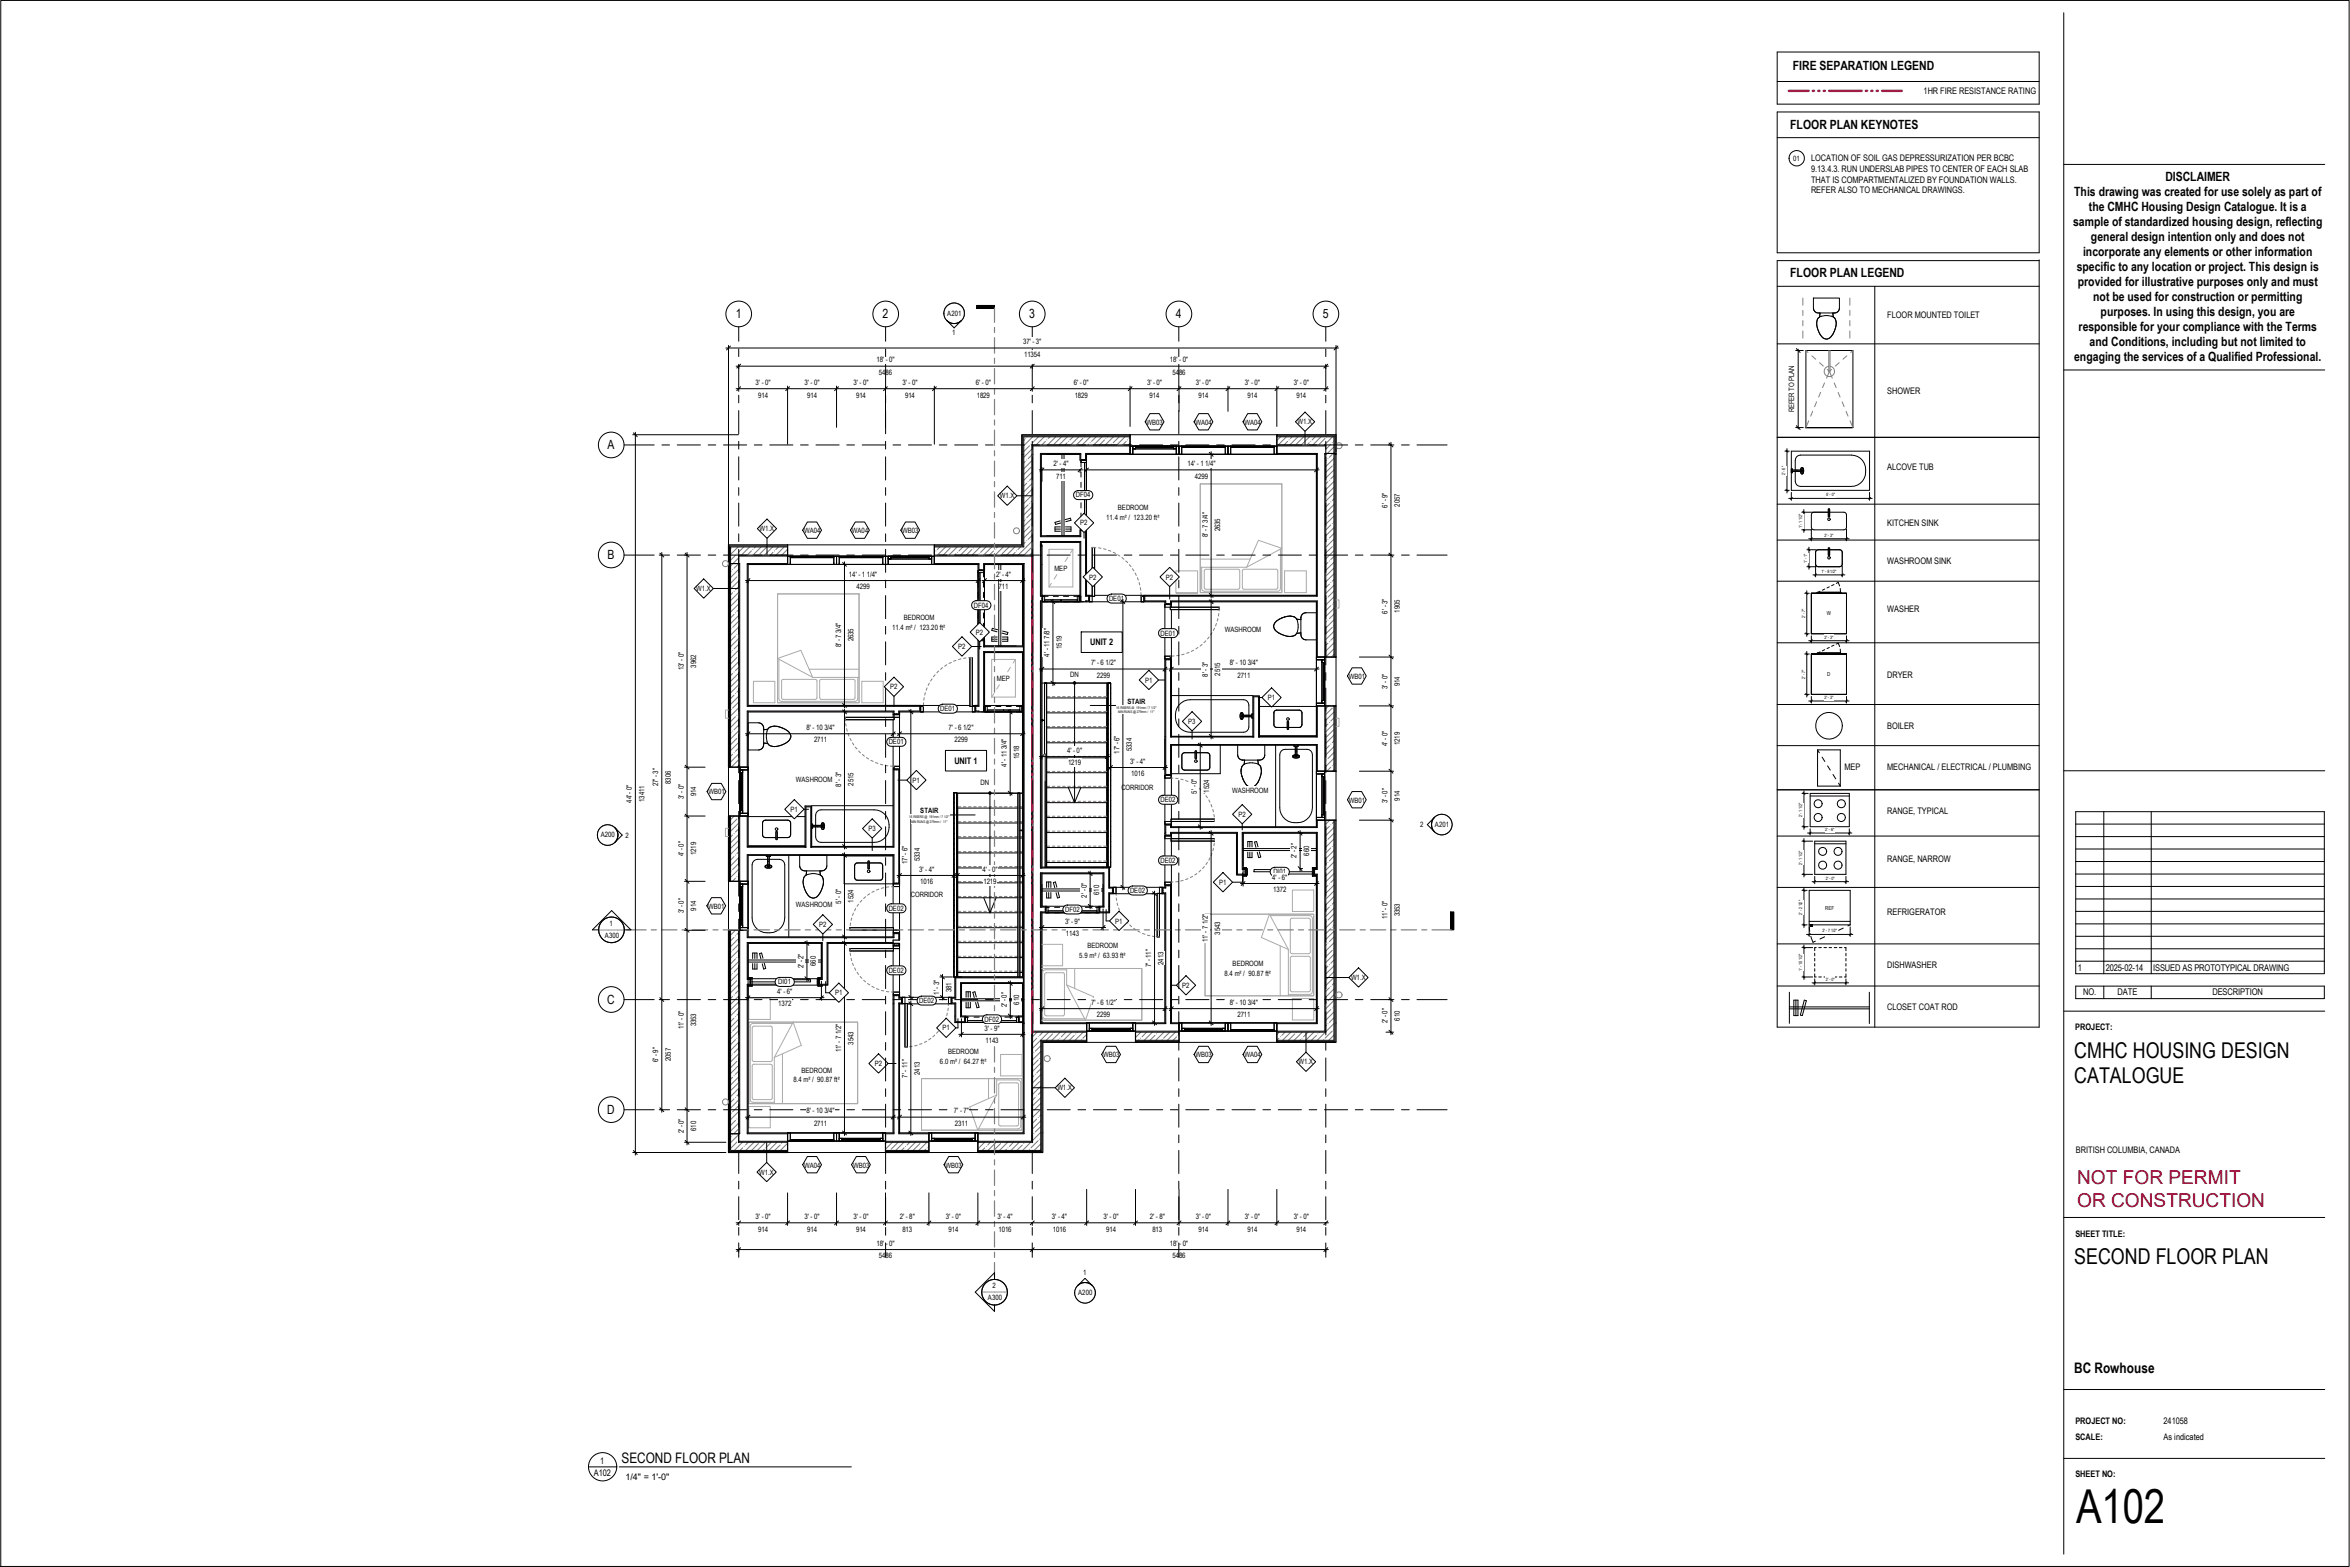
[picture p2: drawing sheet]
<svg xmlns="http://www.w3.org/2000/svg" width="914mm" height="610mm" viewBox="0 0 914 610" stroke-linecap="round" stroke-linejoin="round" font-family="sans-serif">
<defs><g id="words">
<text font-size="18.2" x="807.8" y="592.6">A102</text>
<g font-size="8.5">
<text x="807.1" y="411.5">CMHC HOUSING DESIGN</text>
<text x="807.1" y="421.2">CATALOGUE</text>
<text x="807.1" y="491.8">SECOND FLOOR PLAN</text>
</g>
<g font-size="7.4" fill="#f00">
<text x="808.2" y="460.8">NOT FOR PERMIT</text>
<text x="808.2" y="469.7">OR CONSTRUCTION</text>
</g>
<g font-size="5.6">
<text x="807.1" y="534.2">BC Rowhouse</text>
<text x="241.9" y="569.1">SECOND FLOOR PLAN</text>
</g>
<g font-size="5">
<text x="842.6" y="70.6">DISCLAIMER</text>
<text x="807.1" y="76.4">This drawing was created for use solely as part of</text>
<text x="812.8" y="82.2">the CMHC Housing Design Catalogue. It is a</text>
<text x="806.7" y="88">sample of standardized housing design, reflecting</text>
<text x="813.6" y="93.9">general design intention only and does not</text>
<text x="810.5" y="99.7">incorporate any elements or other information</text>
<text x="808.1" y="105.5">specific to any location or project. This design is</text>
<text x="808.4" y="111.3">provided for illustrative purposes only and must</text>
<text x="814.5" y="117.1">not be used for construction or permitting</text>
<text x="817.4" y="122.9">purposes. In using this design, you are</text>
<text x="808.8" y="128.7">responsible for your compliance with the Terms</text>
<text x="813.1" y="134.5">and Conditions, including but not limited to</text>
<text x="807.1" y="140.4">engaging the services of a Qualified Professional.</text>
</g>
<g font-size="4.9">
<text x="697.6" y="27.3">FIRE SEPARATION LEGEND</text>
<text x="696.6" y="50.1">FLOOR PLAN KEYNOTES</text>
<text x="696.6" y="107.9">FLOOR PLAN LEGEND</text>
<text x="286.3" y="123.7">1</text>
<text x="343.5" y="123.7">2</text>
<text x="400.5" y="123.7">3</text>
<text x="457.5" y="123.7">4</text>
<text x="514.7" y="123.7">5</text>
<text x="236.4" y="174.7">A</text>
<text x="236.4" y="217.6">B</text>
<text x="236.3" y="390.5">C</text>
<text x="236.3" y="433.3">D</text>
</g>
<g font-size="3.6">
<text x="808.4" y="377.6">1</text>
<text x="819.4" y="377.6">2025-02-14</text>
<text x="837.8" y="377.6">ISSUED AS PROTOTYPICAL DRAWING</text>
<text x="810.6" y="387.3">NO.</text>
<text x="824" y="387.3">DATE</text>
<text x="860.9" y="387.3">DESCRIPTION</text>
</g>
<g font-size="3.5">
<text x="748.5" y="36.5">1HR FIRE RESISTANCE RATING</text>
<text x="704.7" y="62.8">LOCATION OF SOIL GAS DEPRESSURIZATION PER BCBC</text>
<text x="704.7" y="66.9">9.13.4.3. RUN UNDERSLAB PIPES TO CENTER OF EACH SLAB</text>
<text x="704.7" y="71.1">THAT IS COMPARTMENTALIZED BY FOUNDATION WALLS.</text>
<text x="704.7" y="75.3">REFER ALSO TO MECHANICAL DRAWINGS.</text>
<text x="734.3" y="123.5">FLOOR MOUNTED TOILET</text>
<text x="734.3" y="153.1">SHOWER</text>
<text x="734.3" y="182.8">ALCOVE TUB</text>
<text x="734.3" y="204.5">KITCHEN SINK</text>
<text x="734.3" y="219.5">WASHROOM SINK</text>
<text x="734.3" y="238">WASHER</text>
<text x="424.2" y="251">UNIT 2</text>
<text x="734.3" y="263.8">DRYER</text>
<text x="734.3" y="283.5">BOILER</text>
<text x="371.3" y="297.1">UNIT 1</text>
<text x="717.7" y="299.6">MEP</text>
<text x="734.3" y="299.6">MECHANICAL / ELECTRICAL / PLUMBING</text>
<text x="734.3" y="316.5">RANGE, TYPICAL</text>
<text x="734.3" y="335.3">RANGE, NARROW</text>
<text x="734.3" y="356">REFRIGERATOR</text>
<text x="734.3" y="376.5">DISHWASHER</text>
<text x="734.3" y="392.9">CLOSET COAT ROD</text>
<text x="807.5" y="400.7">PROJECT:</text>
<text x="807.8" y="448.4">BRITISH COLUMBIA, CANADA</text>
<text x="807.6" y="481">SHEET TITLE:</text>
<text x="807.6" y="553.9">PROJECT NO:</text>
<text x="841.9" y="553.9">241058</text>
<text x="807.6" y="560.4">SCALE:</text>
<text x="841.9" y="560.4">As indicated</text>
<text x="233.5" y="569.7">1</text>
<text x="231.1" y="574.2">A102</text>
<text x="243.4" y="575.9">1/4&quot; = 1'-0&quot;</text>
<text x="807.6" y="574.7">SHEET NO:</text>
</g>
<g font-size="2.9">
<text x="398.1" y="134">37' - 3&quot;</text>
<text x="341" y="141">18' - 0&quot;</text>
<text x="398.5" y="138.8">11354</text>
<text x="455.2" y="141">18' - 0&quot;</text>
<text x="294" y="149.8">3' - 0&quot;</text>
<text x="313.1" y="149.8">3' - 0&quot;</text>
<text x="332.1" y="149.8">3' - 0&quot;</text>
<text x="342" y="145.9">5486</text>
<text x="351.2" y="149.8">3' - 0&quot;</text>
<text x="379.7" y="149.8">6' - 0&quot;</text>
<text x="417.8" y="149.8">6' - 0&quot;</text>
<text x="446.3" y="149.8">3' - 0&quot;</text>
<text x="456.2" y="145.9">5486</text>
<text x="465.4" y="149.8">3' - 0&quot;</text>
<text x="484.4" y="149.8">3' - 0&quot;</text>
<text x="503.4" y="149.8">3' - 0&quot;</text>
<text x="295.1" y="154.6">914</text>
<text x="314.1" y="154.6">914</text>
<text x="333.1" y="154.6">914</text>
<text x="352.2" y="154.6">914</text>
<text x="380.1" y="154.6">1829</text>
<text x="418.2" y="154.6">1829</text>
<text x="447.3" y="154.6">914</text>
<text x="466.4" y="154.6">914</text>
<text x="485.4" y="154.6">914</text>
<text x="504.4" y="154.6">914</text>
<text x="698.2" y="160.4" transform="rotate(-90 698.2 160.4)">REFER TO PLAN</text>
<text x="409.9" y="181.4">2' - 4&quot;</text>
<text x="462" y="181.4">14' - 1 1/4&quot;</text>
<text x="410.9" y="186.2">711</text>
<text x="464.9" y="186.2">4299</text>
<text x="539.9" y="197.4" transform="rotate(-90 539.9 197.4)">6' - 9&quot;</text>
<text x="544.7" y="197.1" transform="rotate(-90 544.7 197.1)">2057</text>
<text x="469.9" y="209" transform="rotate(-90 469.9 209)">8' - 7 3/4&quot;</text>
<text x="474.8" y="206.7" transform="rotate(-90 474.8 206.7)">2635</text>
<text x="330.3" y="224.4">14' - 1 1/4&quot;</text>
<text x="387.6" y="224.4">2' - 4&quot;</text>
<text x="333.3" y="229.3">4299</text>
<text x="388.6" y="229.3">711</text>
<text x="539.9" y="238.7" transform="rotate(-90 539.9 238.7)">6' - 3&quot;</text>
<text x="544.7" y="238.3" transform="rotate(-90 544.7 238.3)">1905</text>
<text x="327.3" y="251.8" transform="rotate(-90 327.3 251.8)">8' - 7 3/4&quot;</text>
<text x="332.1" y="249.6" transform="rotate(-90 332.1 249.6)">2635</text>
<text x="408.3" y="255.4" transform="rotate(-90 408.3 255.4)">4' - 11 7/8&quot;</text>
<text x="413.2" y="252.5" transform="rotate(-90 413.2 252.5)">1519</text>
<text x="266" y="260.7" transform="rotate(-90 266 260.7)">13' - 0&quot;</text>
<text x="270.8" y="259.7" transform="rotate(-90 270.8 259.7)">3962</text>
<text x="416.4" y="263.3">DN</text>
<text x="424.5" y="258.9">7' - 6 1/2&quot;</text>
<text x="426.8" y="263.7">2299</text>
<text x="469.9" y="263.2" transform="rotate(-90 469.9 263.2)">8' - 3&quot;</text>
<text x="474.8" y="262.8" transform="rotate(-90 474.8 262.8)">2515</text>
<text x="478.5" y="258.9">8' - 10 3/4&quot;</text>
<text x="481.5" y="263.7">2711</text>
<text x="539.9" y="268.1" transform="rotate(-90 539.9 268.1)">3' - 0&quot;</text>
<text x="544.7" y="267" transform="rotate(-90 544.7 267)">914</text>
<text x="313.8" y="284">8' - 10 3/4&quot;</text>
<text x="369.1" y="284">7' - 6 1/2&quot;</text>
<text x="316.7" y="288.8">2711</text>
<text x="371.4" y="288.8">2299</text>
<text x="415.2" y="292.9">4' - 0&quot;</text>
<text x="435.6" y="293.2" transform="rotate(-90 435.6 293.2)">17' - 6&quot;</text>
<text x="440.4" y="292.2" transform="rotate(-90 440.4 292.2)">5334</text>
<text x="539.9" y="290.2" transform="rotate(-90 539.9 290.2)">4' - 0&quot;</text>
<text x="544.7" y="289.9" transform="rotate(-90 544.7 289.9)">1219</text>
<text x="391.7" y="298.2" transform="rotate(-90 391.7 298.2)">4' - 11 3/4&quot;</text>
<text x="396.5" y="295.3" transform="rotate(-90 396.5 295.3)">1518</text>
<text x="415.6" y="297.8">1219</text>
<text x="439.8" y="297.1">3' - 4&quot;</text>
<text x="256.2" y="305.9" transform="rotate(-90 256.2 305.9)">27' - 3&quot;</text>
<text x="261" y="304.9" transform="rotate(-90 261 304.9)">8306</text>
<text x="332.1" y="305.6" transform="rotate(-90 332.1 305.6)">2515</text>
<text x="381.5" y="305.5">DN</text>
<text x="440.2" y="302">1016</text>
<text x="250.7" y="311.9" transform="rotate(-90 250.7 311.9)">13411</text>
<text x="266" y="310.9" transform="rotate(-90 266 310.9)">3' - 0&quot;</text>
<text x="270.8" y="309.8" transform="rotate(-90 270.8 309.8)">914</text>
<text x="327.3" y="306" transform="rotate(-90 327.3 306)">8' - 3&quot;</text>
<text x="465.7" y="308.7" transform="rotate(-90 465.7 308.7)">5' - 0&quot;</text>
<text x="470.5" y="308.3" transform="rotate(-90 470.5 308.3)">1524</text>
<text x="544.7" y="311.4" transform="rotate(-90 544.7 311.4)">914</text>
<text x="245.9" y="312.3" transform="rotate(-90 245.9 312.3)">44' - 0&quot;</text>
<text x="539.9" y="312.5" transform="rotate(-90 539.9 312.5)">3' - 0&quot;</text>
<text x="266" y="333.1" transform="rotate(-90 266 333.1)">4' - 0&quot;</text>
<text x="270.8" y="332.7" transform="rotate(-90 270.8 332.7)">1219</text>
<text x="357.9" y="335" transform="rotate(-90 357.9 335)">5334</text>
<text x="504.5" y="333.9" transform="rotate(-90 504.5 333.9)">2' - 2&quot;</text>
<text x="509.4" y="332.9" transform="rotate(-90 509.4 332.9)">660</text>
<text x="353.1" y="336" transform="rotate(-90 353.1 336)">17' - 6&quot;</text>
<text x="357.7" y="339.2">3' - 4&quot;</text>
<text x="382.3" y="339.2">4' - 0&quot;</text>
<text x="358.1" y="344">1016</text>
<text x="382.7" y="344">1219</text>
<text x="495" y="342.3">4' - 6&quot;</text>
<text x="495.4" y="347.1">1372</text>
<text x="327.3" y="351.5" transform="rotate(-90 327.3 351.5)">5' - 0&quot;</text>
<text x="332.1" y="351.2" transform="rotate(-90 332.1 351.2)">1524</text>
<text x="422.9" y="349.2" transform="rotate(-90 422.9 349.2)">2' - 0&quot;</text>
<text x="427.7" y="348.1" transform="rotate(-90 427.7 348.1)">610</text>
<text x="266" y="355.3" transform="rotate(-90 266 355.3)">3' - 0&quot;</text>
<text x="270.8" y="354.3" transform="rotate(-90 270.8 354.3)">914</text>
<text x="414.4" y="359.4">3' - 9&quot;</text>
<text x="539.9" y="357.5" transform="rotate(-90 539.9 357.5)">11' - 0&quot;</text>
<text x="544.7" y="356.5" transform="rotate(-90 544.7 356.5)">3353</text>
<text x="414.8" y="364.2">1143</text>
<text x="474.8" y="363.6" transform="rotate(-90 474.8 363.6)">3543</text>
<text x="469.9" y="366.5" transform="rotate(-90 469.9 366.5)">11' - 7 1/2&quot;</text>
<text x="312.6" y="376.8" transform="rotate(-90 312.6 376.8)">2' - 2&quot;</text>
<text x="317.5" y="375.8" transform="rotate(-90 317.5 375.8)">660</text>
<text x="447.9" y="376.3" transform="rotate(-90 447.9 376.3)">7' - 11&quot;</text>
<text x="452.8" y="375.3" transform="rotate(-90 452.8 375.3)">2413</text>
<text x="302.4" y="386.7">4' - 6&quot;</text>
<text x="365.4" y="387" transform="rotate(-90 365.4 387)">1' - 3&quot;</text>
<text x="370.2" y="386" transform="rotate(-90 370.2 386)">381</text>
<text x="302.8" y="391.5">1372</text>
<text x="391.8" y="391.8" transform="rotate(-90 391.8 391.8)">2' - 0&quot;</text>
<text x="396.6" y="390.8" transform="rotate(-90 396.6 390.8)">610</text>
<text x="424.5" y="390.9">7' - 6 1/2&quot;</text>
<text x="426.8" y="395.8">2299</text>
<text x="478.5" y="390.9">8' - 10 3/4&quot;</text>
<text x="481.5" y="395.8">2711</text>
<text x="266" y="400.3" transform="rotate(-90 266 400.3)">11' - 0&quot;</text>
<text x="270.8" y="399.3" transform="rotate(-90 270.8 399.3)">3353</text>
<text x="383.1" y="401">3' - 9&quot;</text>
<text x="539.9" y="398.1" transform="rotate(-90 539.9 398.1)">2' - 0&quot;</text>
<text x="544.7" y="397.1" transform="rotate(-90 544.7 397.1)">610</text>
<text x="332.1" y="406.4" transform="rotate(-90 332.1 406.4)">3543</text>
<text x="383.5" y="405.8">1143</text>
<text x="256.2" y="413.2" transform="rotate(-90 256.2 413.2)">6' - 9&quot;</text>
<text x="261" y="412.8" transform="rotate(-90 261 412.8)">2057</text>
<text x="327.3" y="409.3" transform="rotate(-90 327.3 409.3)">11' - 7 1/2&quot;</text>
<text x="353.1" y="419.2" transform="rotate(-90 353.1 419.2)">7' - 11&quot;</text>
<text x="357.9" y="418.2" transform="rotate(-90 357.9 418.2)">2413</text>
<text x="313.8" y="433.2">8' - 10 3/4&quot;</text>
<text x="316.7" y="438">2711</text>
<text x="371.2" y="433.2">7' - 7&quot;</text>
<text x="371.6" y="438">2311</text>
<text x="266" y="440.9" transform="rotate(-90 266 440.9)">2' - 0&quot;</text>
<text x="270.8" y="439.9" transform="rotate(-90 270.8 439.9)">610</text>
<text x="294" y="474.3">3' - 0&quot;</text>
<text x="295.1" y="479.1">914</text>
<text x="313.1" y="474.3">3' - 0&quot;</text>
<text x="314.1" y="479.1">914</text>
<text x="332.1" y="474.3">3' - 0&quot;</text>
<text x="333.1" y="479.1">914</text>
<text x="350.1" y="474.3">2' - 8&quot;</text>
<text x="351.1" y="479.1">813</text>
<text x="368" y="474.3">3' - 0&quot;</text>
<text x="369.1" y="479.1">914</text>
<text x="388.2" y="474.3">3' - 4&quot;</text>
<text x="388.5" y="479.1">1016</text>
<text x="409.3" y="474.3">3' - 4&quot;</text>
<text x="409.7" y="479.1">1016</text>
<text x="429.4" y="474.3">3' - 0&quot;</text>
<text x="430.4" y="479.1">914</text>
<text x="447.4" y="474.3">2' - 8&quot;</text>
<text x="448.4" y="479.1">813</text>
<text x="465.4" y="474.3">3' - 0&quot;</text>
<text x="466.4" y="479.1">914</text>
<text x="484.4" y="474.3">3' - 0&quot;</text>
<text x="485.4" y="479.1">914</text>
<text x="503.4" y="474.3">3' - 0&quot;</text>
<text x="504.4" y="479.1">914</text>
<text x="341" y="484.7">18' - 0&quot;</text>
<text x="455.2" y="484.7">18' - 0&quot;</text>
<text x="342" y="489.5">5486</text>
<text x="456.2" y="489.5">5486</text>
</g>
<g font-size="2.8">
<text x="697.7" y="62.5">01</text>
<text x="368.6" y="122.8">A201</text>
<text x="370.5" y="130.5">1</text>
<text x="446.2" y="165.2">WB03</text>
<text x="465.2" y="165.2">WA04</text>
<text x="484.2" y="165.2">WA04</text>
<text x="504.9" y="165.1">W1.X</text>
<text x="389" y="193.9">W1.X</text>
<text x="418.6" y="193.5">DF04</text>
<text x="430.4" y="202.4">11.4 m² / 123.20 ft²</text>
<text x="435" y="198.5">BEDROOM</text>
<text x="295.5" y="206.7">W1.X</text>
<text x="312.9" y="207.3">WA04</text>
<text x="331.5" y="207.3">WA04</text>
<text x="351.1" y="207.3">WB03</text>
<text x="420.3" y="204.4">P2</text>
<text x="410.3" y="222">MEP</text>
<text x="423.8" y="225.5">P2</text>
<text x="453.6" y="225.5">P2</text>
<text x="270.9" y="230">W1.X</text>
<text x="431.5" y="233.8">DE01</text>
<text x="378.9" y="236.3">DF04</text>
<text x="347.1" y="245">11.4 m² / 123.20 ft²</text>
<text x="351.7" y="241.2">BEDROOM</text>
<text x="379.7" y="246.9">P2</text>
<text x="451.6" y="247.2">DE01</text>
<text x="476.6" y="246">WASHROOM</text>
<text x="372.8" y="252.5">P2</text>
<text x="346.4" y="268.2">P2</text>
<text x="387.9" y="264.8">MEP</text>
<text x="445.6" y="265.6">P1</text>
<text x="524.8" y="264.1">WB01</text>
<text x="438.7" y="273.7">STAIR</text>
<text x="493.3" y="272.4">P1</text>
<text x="365.8" y="276.6">DE01</text>
<text x="462.4" y="281.6">P3</text>
<text x="345.8" y="289.5">DE01</text>
<text x="309.7" y="304.4">WASHROOM</text>
<text x="355.1" y="304.5">P1</text>
<text x="275.7" y="309.1">WB01</text>
<text x="436.3" y="307.3">CORRIDOR</text>
<text x="479.4" y="308.6">WASHROOM</text>
<text x="307.6" y="315.8">P1</text>
<text x="358.1" y="316.3">STAIR</text>
<text x="451.6" y="312">DE02</text>
<text x="481.9" y="317.8">P2</text>
<text x="524.8" y="312.3">WB01</text>
<text x="337.9" y="323.3">P3</text>
<text x="552.6" y="321.7">2</text>
<text x="558.3" y="321.7">A201</text>
<text x="233.8" y="325.8">A200</text>
<text x="243.4" y="325.8">2</text>
<text x="451.6" y="335.6">DE02</text>
<text x="495.5" y="340.1">DI01</text>
<text x="439.7" y="347.3">DE02</text>
<text x="474.4" y="344.2">P1</text>
<text x="275.6" y="353.5">WB01</text>
<text x="309.7" y="353">WASHROOM</text>
<text x="354.5" y="349">CORRIDOR</text>
<text x="345.8" y="354.3">DE02</text>
<text x="414.4" y="354.8">DF02</text>
<text x="434" y="359.3">P1</text>
<text x="235.4" y="364.8">A300</text>
<text x="237.1" y="360.1">1</text>
<text x="318.7" y="360.6">P2</text>
<text x="423.1" y="368.6">BEDROOM</text>
<text x="419.9" y="372.5">5.9 m² / 63.93 ft²</text>
<text x="479.6" y="375.9">BEDROOM</text>
<text x="302.9" y="382.9">DI01</text>
<text x="345.8" y="378.4">DE02</text>
<text x="476.5" y="379.7">8.4 m² / 90.87 ft²</text>
<text x="525.7" y="381.3">W1.X</text>
<text x="324.9" y="387.2">P1</text>
<text x="460" y="384.3">P2</text>
<text x="357.6" y="390.2">DE02</text>
<text x="366.7" y="400.9">P1</text>
<text x="383.1" y="397.4">DF02</text>
<text x="365.8" y="413.8">6.0 m² / 64.27 ft²</text>
<text x="368.9" y="410">BEDROOM</text>
<text x="429.2" y="411.3">WB03</text>
<text x="465.2" y="411.3">WB03</text>
<text x="484.2" y="411.3">WA04</text>
<text x="311.9" y="417.2">BEDROOM</text>
<text x="340.4" y="414.7">P2</text>
<text x="505.3" y="414.1">W1.X</text>
<text x="308.7" y="421.1">8.4 m² / 90.87 ft²</text>
<text x="411.4" y="424.2">W1.X</text>
<text x="312.9" y="454.2">WA04</text>
<text x="331.9" y="454.2">WB03</text>
<text x="367.9" y="454.2">WB03</text>
<text x="295.4" y="457">W1.X</text>
<text x="421.4" y="496.1">1</text>
<text x="386.2" y="501.1">2</text>
<text x="419.5" y="503.9">A200</text>
<text x="384.4" y="505.8">A300</text>
</g>
<g font-size="2.3">
<text x="232.9" y="361.3">________</text>
<text x="382" y="502.2">________</text>
</g>
<g font-size="2.1">
<text x="710.8" y="239.4">W</text>
<text x="710.9" y="263">D</text>
<text x="710.2" y="353.8">REF</text>
</g>
<g font-size="1.7">
<text x="694.6" y="184.9" transform="rotate(-90 694.6 184.9)">2' - 6&quot;</text>
<text x="710.5" y="193.1">5' - 0&quot;</text>
<text x="701.2" y="205.6" transform="rotate(-90 701.2 205.6)">1' - 1 1/2&quot;</text>
<text x="709.9" y="208.8">2' - 3&quot;</text>
<text x="703.2" y="218.9" transform="rotate(-90 703.2 218.9)">1' - 1&quot;</text>
<text x="708.8" y="222.9">1' - 8 1/2&quot;</text>
<text x="702.4" y="240.4" transform="rotate(-90 702.4 240.4)">2' - 7&quot;</text>
<text x="709.9" y="248.5">2' - 3&quot;</text>
<text x="702.4" y="264" transform="rotate(-90 702.4 264)">2' - 7&quot;</text>
<text x="709.9" y="271.9">2' - 3&quot;</text>
<text x="701.3" y="318" transform="rotate(-90 701.3 318)">2' - 1 1/2&quot;</text>
<text x="710.2" y="323.3">2' - 6&quot;</text>
<text x="701.3" y="336.6" transform="rotate(-90 701.3 336.6)">2' - 1 1/2&quot;</text>
<text x="710.4" y="342.2">2' - 0&quot;</text>
<text x="701.3" y="356" transform="rotate(-90 701.3 356)">2' - 2 1/2&quot;</text>
<text x="709.1" y="362.8">2' - 7 1/2&quot;</text>
<text x="701.3" y="377.6" transform="rotate(-90 701.3 377.6)">1' - 10 1/2&quot;</text>
<text x="710.4" y="381.6">2' - 0&quot;</text>
</g>
<g font-size="1.4">
<text x="434.3" y="275.7">16 RISERS @ 191mm / 7 1/2&quot;</text>
<text x="435.1" y="277.5">MIN RUNS @ 279mm / 11&quot;</text>
<text x="353.7" y="318.3">16 RISERS @ 191mm / 7 1/2&quot;</text>
<text x="354.5" y="320.1">MIN RUNS @ 279mm / 11&quot;</text>
</g>
</g></defs>
<path d="M417.6 265.2h1v.9h-1zM384.7 308.1h1v.9h-1z" fill="#000"/>
<g fill="none" stroke="#787878" stroke-width=".39">
<path d="M398.4 171.2h.1M398.9 179.5l-.5 .6M398.9 170.6h.1M399.5 178.9v.1M399.6 169.9l-.1 .1M400.6 173.4l-2.2 2.2M401.2 172.8h.1M401.5 174.7l-3.1 3.2M401.5 179.2l-3.1 3.2M401.5 177l-1.5 1.4M401.8 169.9l-3.4 3.5M404.1 169.9l-2.4 2.4"/>
<path d="M406.3 169.9l-3.2 3.2M406.8 171.7l-1.4 1.4M407.4 171.1l-.1 .1M408.6 169.9l-.7 .7M410.8 169.9l-3.2 3.2M413 170l-2.9 2.8M415.2 172.3l-.8 .8M415.3 169.9l-3.2 3.2M415.8 171.7h.1M417.5 169.9l-1.2 1.3M419.8 169.9l-3.2 3.2M421.3 170.6l-2.5 2.5"/>
<path d="M421.9 170h.1M423.6 172.8l-.3 .3M424.2 172.2v.1M424.3 169.9l-3.2 3.2M426.5 169.9l-1.8 1.8M428.8 169.9l-3.2 3.2M429.8 171.2l-2 1.9M430.3 170.6h.1M431 169.9l-.1 .1M432.6 172.8h.1M433.2 169.9l-3.1 3.2M435.5 169.9l-2.3 2.4"/>
<path d="M437.7 169.9l-3.1 3.2M438.2 171.7l-1.4 1.4M438.8 171.1l-.1 .1M439.7 170.1l-.4 .5M439.7 172.4l-.7 .7M498.3 169.9l-1.5 1.5M500.5 169.9l-3.1 3.2M501 171.7l-1.4 1.4M501.6 171.1v.1M502.8 169.9l-.7 .7M505 169.9l-3.1 3.2M507.2 170l-2.8 2.8"/>
<path d="M509.4 172.3l-.8 .8M509.5 169.9l-3.2 3.2M510 171.7h.1M511.8 169.9l-1.3 1.3M514 169.9l-3.2 3.2M515.6 170.6l-2.5 2.5M516.2 170h.1M516.2 179l-.3 .3M516.7 178.4h.1M517.8 172.8l-1.9 2M518.4 172.2v.1M518.5 169.9l-3.2 3.2"/>
<path d="M519 178.4l-3.1 3.1M519 171.6v.1M519 176.1l-1.7 1.8M519 173.9l-3.1 3.1M398.4 193.5v.1M399.5 188l-1.1 1.1M400 196.4l-1.6 1.7M400 187.4h.1M400.6 195.8h.1M401.2 181.8l-2.8 2.8M401.5 185.9l-.9 1M401.5 199.4l-2 2"/>
<path d="M401.5 183.7l-3.1 3.2M401.5 188.2l-3.1 3.1M401.5 197.1l-3.1 3.2M401.5 192.7l-3.1 3.1M401.5 194.9l-.3 .3M401.5 190.4l-2.6 2.6M516.7 187.4l-.8 .8M517.3 195.8l-1.4 1.4M517.3 186.8v.1M517.8 195.2h.1M518.4 181.2l-2.5 2.5M519 189.7l-2.8 2.7"/>
<path d="M519 180.6v.1M519 182.8l-3.1 3.2M519 187.3l-3.1 3.2M519 191.8l-3.1 3.1M519 196.3l-3.1 3.1M519 185.1l-1.2 1.2M519 198.5l-2.3 2.4M519 194.1l-.6 .6M284.5 213.2h.1M286.2 216l-1.9 1.9M286.7 215.4h.1M287.2 212.8l-2.9 2.9"/>
<path d="M287.4 219.2l-1.8 1.9M287.4 217l-3.1 3.2M289.4 212.8l-2.1 2.1M291.7 212.8l-3.2 3.1M292.4 214.3l-1.7 1.6M292.9 213.7v.1M293.9 212.8l-.4 .4M296.2 212.8l-3.2 3.1M298.4 212.8l-2.7 2.6M300.7 212.8l-3.2 3.1M300.8 214.9l-1.1 1M301.4 214.3h-.1"/>
<path d="M302.9 212.8l-1 1M305.1 212.8l-3.1 3.1M306.5 215.9h.1M306.5 213.7l-2.3 2.2M363.6 214.9h.1M364.2 214.3h.1M365.7 212.8l-1 1M368 212.8l-3.2 3.1M369.7 213.2l-2.7 2.7M372 215.4l-.5 .5M372.4 212.8l-3.1 3.1M372.6 214.8v.1"/>
<path d="M374.7 212.8l-1.6 1.5M376.9 212.8l-3.1 3.1M378.2 213.8l-2.2 2.1M378.7 213.2h.1M381 215.4h.1M381.4 212.8l-3.2 3.1M383.7 212.8l-2.1 2.1M385.9 212.8l-3.2 3.1M386.6 214.3l-1.6 1.6M387.2 213.7l-.1 .1M388.2 212.8l-.5 .4M390.4 212.8l-3.2 3.1"/>
<path d="M392.6 212.8l-2.7 2.6M394.9 212.8l-3.2 3.1M395 214.9l-1 1M395.6 214.3h.1M397.1 212.8l-1 1M398.4 202.6h.1M398.9 210.9l-.5 .6M398.9 202h.1M399.5 210.4h.1M400.6 204.8l-2.2 2.3M401.2 213.2l-2.8 2.7M401.2 204.2h.1"/>
<path d="M401.5 215.1l-.8 .8M401.5 201.6l-3.1 3.2M401.5 206.1l-3.1 3.2M401.5 210.6l-5.3 5.3M401.5 208.4l-1.5 1.4M405.1 213.8l-.3 .2M516.2 201.4h.1M516.2 210.4l-.3 .3M516.7 218.8l-.8 .8M516.7 209.8h.1M517.3 218.2v.1M517.8 204.2l-1.9 2"/>
<path d="M518.4 212.6l-2.5 2.5M518.4 203.6v.1M519 212v.1M519 207.5l-1.7 1.8M519 200.8l-3.1 3.1M519 205.3l-3.1 3.1M519 209.8l-3.1 3.1M519 214.2l-3.1 3.2M519 218.7l-3.1 3.2M519 203v.1M519 216.5l-1.2 1.2M284.5 222.2l-.2 .2"/>
<path d="M285.1 221.6h.1M285.1 230.6l-.8 .8M285.6 239l-1.3 1.4M285.7 230h-.1M286.2 238.4h.1M286.7 224.4l-2.4 2.5M287.3 232.8l-2.8 2.8M287.3 223.8v.1M287.4 221.5l-3.1 3.2M287.4 226l-3.1 3.2M287.4 230.5l-3.1 3.1M287.4 235l-3.1 3.1"/>
<path d="M287.4 239.4l-3.1 3.2M287.4 237.2l-.7 .7M287.4 228.2l-1.2 1.2M516.2 232.8h.1M517.3 227.2l-1.4 1.4M517.8 235.6l-1.9 2M517.8 226.7h.1M518.4 235v.1M519 221.1l-2.8 2.8M519 238.9l-1.7 1.8M519 223.2l-3.1 3.2M519 227.7l-3.1 3.1"/>
<path d="M519 232.2l-3.1 3.1M519 236.7l-3.1 3.1M519 234.4v.1M519 230l-2.3 2.3M519 225.5l-.6 .6M284.5 244.6h.1M284.5 253.6l-.2 .2M285.1 253h.1M286.2 247.4l-1.9 1.9M286.7 255.8l-2.4 2.5M286.7 246.8h.1M287.3 255.2v.1"/>
<path d="M287.4 250.7l-1.8 1.8M287.4 241.7l-2.3 2.4M287.4 243.9l-3.1 3.2M287.4 248.4l-3.1 3.2M287.4 252.9l-3.1 3.2M287.4 257.4l-3.1 3.2M287.4 246.2l-.1 .1M287.4 259.6l-1.2 1.3M516.2 241.8l-.3 .3M516.7 250.2l-.8 .8M516.7 241.2v.1M517.3 249.6h.1"/>
<path d="M518.4 244.1l-2.5 2.4M519 252.5l-2.8 2.8M519 243.5h.1M519 254.6l-.9 1M519 241.1l-3.1 3.2M519 245.6l-3.1 3.2M519 250.1l-3.1 3.2M519 247.9l-1.2 1.2M284.5 276h.1M285.1 262l-.8 .8M285.6 270.4l-1.3 1.4M285.7 261.4l-.1 .1"/>
<path d="M286.2 278.8l-1.9 2M286.2 269.8h.1M286.7 278.3h.1M287.3 264.2l-2.8 2.8M287.4 273.1l-2.3 2.4M287.4 261.9l-3.1 3.1M287.4 266.4l-3.1 3.1M287.4 270.8l-3.1 3.2M287.4 275.3l-3.1 3.2M287.4 279.8l-3.1 3.2M287.4 277.6l-.1 .1M287.4 268.6l-.7 .7"/>
<path d="M517 274.6l-1.1 1.1M518.4 275.5l-2.5 2.5M519 274.9h.1M519 277l-3.1 3.2M519 279.3l-1.2 1.2M284.5 285l-.2 .2M285.1 284.4h.1M285.1 293.4l-.8 .8M285.7 292.8l-.1 .1M286.7 287.2l-2.4 2.5M287.3 295.7l-2.8 2.7M287.3 286.6v.1"/>
<path d="M287.4 282.1l-1.8 1.8M287.4 284.3l-3.1 3.2M287.4 288.8l-3.1 3.2M287.4 293.3l-3.1 3.2M287.4 297.8l-.6 .6M287.4 291l-1.2 1.3M516.2 295.6v.1M516.7 281.6l-.8 .8M517.3 281.1h.1M517.3 290l-1.4 1.4M517.8 289.5h.1M517.8 298.5l-1.5 1.5"/>
<path d="M518.4 297.9h.1M519 283.9l-2.8 2.8M519 286l-3.1 3.2M519 290.5l-3.1 3.2M519 281.5l-3.1 3.2M519 295l-3.1 3.2M519 297.2v.1M519 292.7l-2.3 2.4M519 299.5l-.5 .5M519 288.2l-.6 .7M285.7 317.5l-1.4 1.4M286.7 318.6l-2.4 2.5"/>
<path d="M287.3 318.1h.1M517.4 319.1l-1.5 1.5M519 319.7l-.6 .6M284.5 338.8h.1M285.1 324.8l-.8 .8M285.6 333.2l-1.3 1.4M285.7 324.2l-.1 .1M286.2 332.7h.1M287.3 327.1l-2.8 2.8M287.4 335.9l-2.3 2.4M287.4 320.2l-3.1 3.2M287.4 324.7l-3.1 3.2"/>
<path d="M287.4 329.2l-3.1 3.2M287.4 333.7l-3.1 3.1M287.4 338.2l-3.1 3.1M287.4 331.4l-.7 .7M287.4 322.5l-1.2 1.2M516.2 327v.1M516.2 336l-.3 .3M516.7 335.4v.1M517.3 321.4l-1.4 1.4M517.8 329.9l-1.9 1.9M517.8 320.9h.1M518.4 338.3l-2.5 2.5"/>
<path d="M518.4 329.3h.1M519 337.7h.1M519 333.1l-1.7 1.8M519 321.9l-3.1 3.2M519 326.4l-3.1 3.2M519 330.9l-3.1 3.2M519 335.4l-3.1 3.1M519 339.9l-3.1 3.1M519 328.6v.2M519 324.1l-2.3 2.4M286.2 341.6l-1.2 1.3M286.7 341.1h.1"/>
<path d="M287.4 340.4l-.1 .1M287.4 342.6l-.2 .3M516.2 358.4v.1M516.7 344.5l-.8 .8M517.3 343.9h.1M517.3 352.8l-1.4 1.4M517.8 352.3h.1M519 346.7l-2.8 2.8M519 344.3l-3.1 3.2M519 348.8l-3.1 3.2M519 353.3l-3.1 3.2M519 357.8l-3.1 3.2"/>
<path d="M519 342.1l-1.2 1.2M519 355.6l-2.3 2.3M519 351.1l-.6 .6M284.5 370.2h.1M284.5 379.2l-.2 .3M285.1 378.6v.1M285.6 364.7l-1.3 1.3M286.1 361.9l-1.8 1.9M286.2 373l-1.9 2M286.2 364.1h.1M286.7 372.5h.1M287.4 376.3l-1.8 1.8"/>
<path d="M287.4 367.3l-2.3 2.4M287.4 365.1l-3.1 3.2M287.4 369.6l-3.1 3.1M287.4 374.1l-3.1 3.1M287.4 378.5l-3.1 3.2M287.4 371.8l-.1 .1M287.4 362.8l-.7 .7M516.2 367.5l-.3 .2M516.7 375.9l-.8 .8M516.7 366.9h.1M517.3 375.3h.1M517.8 361.3l-1.9 1.9"/>
<path d="M518.4 369.7l-2.5 2.5M518.4 360.7h.1M519 378.1l-2.8 2.8M519 369.1h.1M519 364.5l-1.7 1.8M519 362.3l-3.1 3.2M519 366.8l-3.1 3.2M519 371.3l-3.1 3.1M519 375.8l-3.1 3.1M519 360v.2M519 373.5l-1.2 1.2M285.1 387.6l-.8 .9"/>
<path d="M285.6 396.1l-1.3 1.3M285.7 387.1h-.1M286.2 395.5h.1M286.7 381.5l-2.4 2.5M287.3 389.9l-2.8 2.8M287.3 380.9h.1M287.4 398.7l-2.3 2.4M287.4 383l-3.1 3.2M287.4 392l-3.1 3.2M287.4 387.5l-3.1 3.2M287.4 396.5l-3.1 3.2M287.4 394.3l-.7 .6"/>
<path d="M287.4 385.3l-1.2 1.2M516.2 389.8v.1M516.2 398.9l-.3 .2M516.7 398.3h.1M517.3 384.3l-1.4 1.4M517.8 392.7l-1.9 1.9M517.8 383.7h.1M518.4 392.1h.1M519 395.9l-1.7 1.8M519 380.2l-3.1 3.2M519 384.7l-3.1 3.2M519 389.2l-3.1 3.2"/>
<path d="M519 393.7l-3.1 3.2M519 398.2l-3.1 3.2M519 391.5v.1M519 387l-2.3 2.3M519 382.5l-.6 .7M284.5 401.7h.1M284.5 410.6l-.2 .3M285.1 410v.1M285.1 419.1l-.8 .8M285.7 418.5h-.1M286.2 404.5l-1.9 1.9M286.7 412.9l-2.4 2.5"/>
<path d="M286.7 403.9h.1M287.3 412.3h.1M287.4 407.7l-1.8 1.8M287.4 401l-3.1 3.2M287.4 405.5l-3.1 3.1M287.4 410l-3.1 3.1M287.4 414.4l-3.1 3.2M287.4 418.9l-3.1 3.2M287.4 403.2l-.1 .2M287.4 416.7l-1.2 1.2M402.3 418.5l-.5 .5M402.3 409.5h.1"/>
<path d="M402.8 417.9h.1M403.4 403.9l-1.6 1.7M403.5 401.5l-1.7 1.8M404 412.3l-2.2 2.2M404 403.3v.1M404.5 411.7v.1M405 409.1l-3.2 3.2M405 413.6l-3.2 3.2M405 418.1l-3.2 3.2M405 406.9l-2.2 2M405 415.8l-1.6 1.6M405.8 401.5l-1.3 1.3"/>
<path d="M408 401.5l-6.2 6.3M409.6 402.2l-2.5 2.5M410.1 401.7h.1M411.8 404.5l-.2 .2M412.4 403.9h.1M412.5 401.5l-3.2 3.2M414.7 401.5l-1.7 1.9M417 401.5l-3.2 3.2M418 402.8l-1.9 1.9M418.5 402.2h.1M419.2 401.5l-.1 .2M420.8 404.5h.1"/>
<path d="M421.5 401.5l-3.2 3.2M422.8 404.7h.1M422.8 402.5l-1.5 1.4M443.2 404.5l-.2 .2M443.8 403.9h.1M443.9 401.5l-2.1 2.1M446.2 401.5l-1.8 1.9M448.4 401.5l-3.2 3.2M449.4 402.8l-1.9 1.9M450 402.2h.1M450.6 401.5l-.1 .2M452.2 404.5h.1"/>
<path d="M452.9 401.5l-3.2 3.2M455.1 401.5l-2.3 2.4M457.4 401.5l-3.2 3.2M457.8 403.4l-1.4 1.3M458.4 402.8h.1M458.8 404.6l-.1 .1M497.6 403.9l-.8 .8M497.8 401.5l-1 1M498.2 403.3v.1M500 401.5l-1.2 1.3M502.2 401.5l-3.1 3.2M503.8 402.2l-2.5 2.5"/>
<path d="M504.4 401.7h.1M506.1 404.5l-.3 .2M506.6 403.9h.1M506.7 401.5l-3.1 3.2M509 401.5l-1.8 1.9M511.2 401.5l-3.2 3.2M512.2 402.8l-1.9 1.9M512.8 402.2h.1M513.5 401.5l-.2 .2M515 404.5h.1M515.7 401.5l-3.2 3.2M518.4 401.1l-2.8 2.8"/>
<path d="M519 400.5v.1M519 402.7l-2 2M284.5 433.1h.1M285.6 427.5l-1.3 1.3M286.2 435.9l-1.9 1.9M286.2 426.9h.1M286.7 435.3h.1M287.3 421.3l-2.8 2.8M287.4 439.1l-1.8 1.8M287.4 430.1l-2.3 2.4M287.4 423.4l-3.1 3.2M287.4 427.9l-3.1 3.2"/>
<path d="M287.4 432.4l-3.1 3.2M287.4 436.9l-3.1 3.2M287.4 434.6l-.1 .2M287.4 425.7l-.7 .6M402.8 426.9l-1 1.1M403.4 435.3l-1.6 1.6M403.4 426.3h.1M404 434.7v.1M404.5 420.8l-2.7 2.7M405 422.6l-3.2 3.1M405 427.1l-3.2 3.1M405 431.5l-3.2 3.2"/>
<path d="M405 436l-3.2 3.2M405 438.3l-2.2 2.1M405 433.8l-.5 .4M405 429.3l-2.7 2.7M405 424.8l-1 1M284.5 442l-.2 .3M285.1 441.5h.1M286.7 444.3l-2.4 2.5M287.3 443.7h.1M287.4 441.4l-3.1 3.1M288.9 444.4l-3.2 3.1M289 446.5l-1 1"/>
<path d="M289.6 445.9v.1M291.1 444.4l-1 1M293.4 444.4l-3.2 3.1M295.1 444.8l-2.7 2.7M297.4 447.1l-.5 .4M297.9 444.4l-3.2 3.1M297.9 446.5h.1M300.1 444.4l-1.6 1.6M302.3 444.4l-3.1 3.1M303.6 445.4l-2.2 2.1M304.1 444.8h.1M306.4 447.1h.1"/>
<path d="M306.5 444.8l-2.8 2.7M345 444.4l-.4 .4M347.2 444.4l-2.6 2.7M349.5 444.4l-2.7 2.7M351.7 444.4l-3.2 3.1M351.8 446.5l-1 1M352.4 445.9v.1M353.9 444.4l-1 1M356.2 444.4l-3.2 3.1M358 444.8l-2.7 2.7M360.2 447.1l-.5 .4M360.7 444.4l-3.2 3.1"/>
<path d="M360.8 446.5h.1M361.4 445.9v.1M380.9 444.4l-.4 .4M383.1 444.4l-2.6 2.6M383.2 446.5l-1 1M383.8 445.9v.1M385.4 444.4l-1.1 1M387.6 444.4l-3.2 3.1M389.4 444.8l-2.7 2.7M391.6 447.1l-.4 .4M392.1 444.4l-3.2 3.1M392.2 446.5h.1"/>
<path d="M394.3 444.4l-1.5 1.6M396.6 444.4l-3.2 3.1M397.8 445.4l-2.2 2.1M398.4 444.8h.1M400.6 447.1h.1M401.1 444.4l-3.2 3.1M402.3 440.9h.1M404 443.7l-2.8 2.8M404.5 443.1v.1M405 440.5l-3.2 3.2M405 447.3l-.4 .2M405 445l-2.6 2.5"/>
</g>
<g fill="none" stroke="#000" stroke-width=".39">
<path d="M407.2 176.7h12.7M413.2 176.7v31.7M414 176.7v31.7M420.6 179.9h2.1v12.7h-.7h.7v12.7h-.7v-25.4M439.7 173.6h57.1h-1v3.1M439.7 173.6h1.1v3.1h-1.1zM439.7 169.1h57.1v7.6h-57.1zM439.7 169.9h-41.3v42.9h-34.8M439.7 173.1h-38.2v42.8h-37.9M439.7 176.4h-17.3v2.4h-1.9v-2.4h-15.7v32.4h15.7v-2.4h1.9v25.5h1.2v1.9h-1.2v.3M439.7 169.5h-41.8v42.9h-34.3M439.7 173.5h-37.8v42.8"/>
<path d="M440.8 173.6h1v1h-1h16.9h-16.9zM440.8 173.6v3.1M441.8 173.6h14.8v.5h-14.8h14.8h-14.8zM441.8 173.6v1M456.6 173.6h1.1v1h-1.1zM456.6 173.6v1M457.7 173.6h1.1v3.1h-1.1zM457.7 173.6v3.1M458.8 173.6h1v3.1h-1zM458.8 173.6v3.1M459.8 174.1h17v-.5h-17v.5h17M459.8 173.6h17v.5h-17z"/>
<path d="M476.8 173.6h1v3.1h-1zM477.8 173.6h1.1v3.1h-1.1zM477.8 176.7v-3.1h-1v3.1M478.9 174.1h16.9v-.5h-16.9v.5h16.9M478.9 173.6h16.9v.5h-16.9zM495.8 173.6h1v3.1h-1zM496.8 169.9h22.2v6.5h-3.1v-3.3h-19.1M496.8 169.5h22.6v6.9h-.4v79.2M496.8 176.4h15.8v55.5h-67.2v1.9h8.2v1h1.9v-1h57.1v21.8M496.8 173.5h19.1M515.9 176.4v79.2M519.4 176.4h-3.9v79.2"/>
<path d="M519.4 176.4h.5h-.5M519.4 176.4v.3M519.9 176.7h-.5v78.9M420.6 181.6v-2.5h2.1v27h-2.1v-2.5M420.6 183.6v2M420.6 187.6v2M420.6 191.6v2M420.6 195.6v2M420.6 199.6v2M283.5 219.2h4.3v79.2M283.5 219.6h.3M287.4 216.3h19.1"/>
<path d="M306.5 219.2h-15.8v55.6h67.2v1.8h-8.2v1.1h-.9h-.9v-1.1h-57.2v21.9M306.5 212.4h-22.7v86M306.5 212.8h-22.2v85.6M306.5 216.4h1v3.2h-1zM306.5 215.9h-19.1v82.5M307.5 216.9h16.9v-.5h-16.9v.5h16.9M307.5 218.9v.7M307.5 216.4h16.9v.5h-16.9zM324.4 216.4h1.1v3.2h-1.1zM324.4 218.9v.7M325.5 216.4h1.1v3.2h-1.1zM325.5 219.6v-3.2h-1.1v3.2"/>
<path d="M326.6 216.9h16.9v-.5h-16.9v.5h16.9M326.6 218.9v.7M326.6 216.4h16.9v.5h-16.9zM343.5 219.6v-3.2h1.1v3.2M343.5 216.4h1.1v3.2h-1.1zM343.5 218.9v.7M344.6 216.4h1v3.2h-1zM345.6 216.4h1.1v1.1h-1.1h16.9h-16.9zM345.6 216.4v3.2M346.7 216.4h14.7v.5h-14.7h14.7h-14.7zM346.7 216.4v1.1M361.4 216.4h1.1v1.1h-1.1z"/>
<path d="M361.4 216.4v1.1M362.5 216.4h1.1v3.2h-1.1zM362.5 216.4v3.2M363.6 216.4h-57.1v-4.4h57.1v7.6h-57.1M363.6 216.3h38.3M363.6 219.2h17.3v2.4h1.8v-2.4h15.8v179M383.1 219.6h12.3M388.6 219.6v31.7M389.4 219.6v31.7M398.2 219.2v179h.3M401.4 216.3v181.9h.5v-181.9M404.8 212v4.3"/>
<path d="M404.8 212.4h.6M404.8 212.8h.3M405.1 212.4v19.5M405.1 215.9h-.3v16h.6M405.2 212h-.4v-1.3h15.7v23.4M407.2 208.4h12.7M410.5 205.8h2.1M412.5 202.6l-2 .6 .2 .8 2-.5M412.6 205h-2.1v1.7h2.1M414.5 202.1l2-.5 .2 .8-2 .5M414.6 205h2.1v1.7h-2.1M414.6 205.8h2.1"/>
<path d="M420.6 205.3h2.1M425.9 213h-.9v19M425.9 213h-.9v21.1M425.9 213v19h-2v2.1h21.2v-2.1h-1.1v2.1M380.6 222v26.9M380.6 222h2.1v.8h-2.1zM380.6 222.8h.7v12.7h-.7zM380.6 235.5h.7v12.6h-.7zM381.3 222.8v25.3M382.7 222v2.5M382.7 226.4v2M382.7 230.4v2.1"/>
<path d="M382.7 234.4v2M382.7 238.4v2.1M383.1 222v26.9M405.1 233.8v103.9M405.4 233.8h-.6v103.9h26.6v7.8h1.5v1.8h-1.5v7.5h-3.5v-1.9h1.7v-13.3h-24.8v13.3h1.9v1.9h-1.9v43.4h.3M405.7 232h2.1M405.7 234.1h14.2M405.7 231.6h14.2M405.7 232h.8v2.1h-.8zM406.5 233.4h6.3v.7h-6.3zM406.5 233.4h12.7M409.8 232h2"/>
<path d="M412.8 233.4h6.4v.7h-6.4zM413.8 232h2M417.8 232h2.1M419.2 232h.7v2.1h-.7zM420.2 233.8h.3M420.2 231.9h.3M423.9 231.6h1.1M425.9 231.6h19.2M453.3 236.2h21.1v1M455.4 236.2h19v1M455.8 235.2v1M455.8 237.2v19.1"/>
<path d="M474.4 237.2h-19v-2h-2.1v21.1h2.1v-1h-2.1M508.2 238.4l-1.4 .5-.6 1.4M508.2 238.4a1.95 1.95 0 0 0-2 1.9M508.2 238.4h4v10.5h-4M377.4 255.8h.9v19h-.9zM382.7 246.4v2.5v-.8h-2.1v.8h2.1v-.8M382.7 242.4v2M382.7 253.5h15.5v-1.9h-15.5v-2.3h-1.8v25.5h-1.2v1.8h1.2v.3M382.7 253.5v23.4M382.7 253.5h.4M383.1 251.3h12.3M385.9 248.7h2.1"/>
<path d="M388 247.8h-2.1v1.7h2.1M388.2 245l-2.1-.6-.2 .8 2 .6M390 248.7h2.1M390 247.8h2.1v1.7h-2.1M390.1 245.5l2.1 .5-.3 .8-2-.5M497.7 246.3a6 6 0 0 0 6.4 .7l.5-.6M497.7 240.9a2.74 2.74 0 0 0-1.6 4.2l1.6 1.2M499.8 240l-2.1 .9M499.8 240l2.7-.3a2.4 2.4 0 0 1 2.1 1.2M504.6 240.9a6.9 6.9 0 0 1 0 5.5M504.6 246.4l1.6-.2 .2 1.7a1.87 1.87 0 0 0 1.8 1M506.2 240.3v6.6a2.02 2.02 0 0 0 2 2"/>
<path d="M506.2 240.3v.7l-1.6-.1M512.2 255.6v1.1h3.2v-1.1h-3.2v19M512.2 255.6h7.7v19h-7.7M512.2 255.6v19M512.2 256.7h3.2M514.3 256.7h1.1v1h-1.1v-1v16.9zM514.4 257.7h1M514.9 257.7h.5v14.8h-.5zM515.4 255.6v19M328.9 279.1h19v.9h-19zM347.5 278v1.1M347.5 280v19.2"/>
<path d="M347.9 278h2.1v1.1h-2.1zM348 279.1h2M350 278v21.2v-1.1h-2.1v1.1h2.1v-1.1h-2.1v1.1M358.2 274.4h19.2M358.2 274.8h1.1v2.1h-1.1v-2.1h1.1v2.1h-1.1h21.2M378.3 274.8h1.1v2.1h-1.1zM378.3 274.4h1.1M382.7 274.8h.4M382.7 276.6h.4M383.3 276.9h14.3M383.3 274.8h2.2M383.3 274.4h14.3"/>
<path d="M383.3 274.8h.8v2.1h-.8zM384.1 276.2h6.4v.7h-6.4zM384.1 276.2h12.7M387.5 274.8h2M390.5 276.2h6.3v.7h-6.3zM391.5 274.8h2M395.5 274.8h2.1M396.8 274.8h.8v2.1h-.8zM397.9 274.8h.3v1.8h-.3M405.4 279.8l.2 .8zM405.4 265.7h25.4M406.4 265.7v27.5"/>
<path d="M406.5 265.7h.7v71.7v-71.7zM407.2 271.5h23.5M407.2 277.3h23.5M417.7 265.3h.8v.8h-.8zM418.1 265.7v46.6M430.7 265.7v71.7h-24v-44.2M431.1 265.7h1h-1M431.1 265.7h1h-1v71.7zM431.1 265.7v71.7M431.1 265.9l1-.2v71.7h-1M432.1 265.9h.1M432.1 267.8v-.2v.2"/>
<path d="M432.1 269.8v-.2v.2M432.1 271.8h.1M432.1 273.8h.1M432.1 275.8h.1M432.1 277.7h.1M432.1 279.7h.1M455.8 270.6h31.7M458.6 274.4a5.7 5.7 0 0 1 4.6-2.2h20.6a2.1 2.1 0 0 1 2.1 2.1v8.5a2.1 2.1 0 0 1-2.1 2.1h-20.6a6.3 6.3 0 0 1-5.2-9.4zM483 277.3a.73 .73 0 0 1 .8 1l-.3-.9h-.3l-.3 .8 .2 1.5h.4l.3-.9-.1 .2a.63 .63 0 0 1-.7 .8M483 277.3a1.9 1.9 0 0 0 0 2.5M483 277.3l-.5 1 .5 1.5M483.1 278.2h.6v.6h-.6z"/>
<path d="M483.5 278l-.3 .6 .3 .4M483.5 278.3h3.6v-.6h.4h-.4v1.6v-.5h-3.6zM483.6 278.3l-.1-.3-.2 .6 .2 .4 .1-.2M485.2 278.3v.5M487.1 279.3h.4M490.1 274.8h22.1M495.7 277.3v4.9l.3 .5 .7 .3M495.7 277.3v4.6l.5 1 .5 .1M496.7 276.3l-.9 .5-.1 .5M496.7 276.3l-.7 .3-.3 .7M496.7 276.3h8.8M500.8 279.4h.7v.7h-.7z"/>
<path d="M505.5 276.3l.6 .1 .5 .9M505.5 276.3l.8 .3 .3 .7M506.6 277.3v4.6M512.2 273.6h3.2v1h-3.2zM512.2 273.6h3.2M512.6 274.6v12.1h-22.9M514.3 272.5h1.1v1.1h-1.1zM514.3 272.5h1.1M515.5 274.6v25.4M515.9 274.6v25.4M519 274.6v25.4M519.4 274.6v25.4"/>
<path d="M287.9 299.5h3.2M287.9 298.4v19.1M287.9 299.5h1.1v1.1h-1.1zM287.9 298.5h3.2v1h-3.2zM289 299.5v16.9h-1.1v-1.1h1.1v1.1zM291.1 298.4l-7.6 .1v19h7.6M291.1 298.5v19h-3.2v-1.1h3.2v1.1M291.1 281.2l4.6 .1 1.1 .9 .3 1.7 1.6-.2a4.5 4.5 0 0 1 5.8-.4 3.8 3.8 0 0 1 3.2 3.4 6.8 6.8 0 0 1-6.9 3.7 2.6 2.6 0 0 1-2.1-1.2l-1.6-.1-.3 1.6-1.1 1-4.6 .1zM291.1 298.4v19.1M295.1 281.2a2.02 2.02 0 0 1 2 2v6.6a2.02 2.02 0 0 1-2 2M297.1 289.1l1.6 .1M298.7 283.7l-1.6 .2"/>
<path d="M298.7 283.7a4.5 4.5 0 0 1 5.8-.4 3.8 3.8 0 0 1 3.2 3.4 6.8 6.8 0 0 1-6.9 3.7 2.6 2.6 0 0 1-2.1-1.2M298.7 283.7a7.4 7.4 0 0 0 0 5.5M405.6 280.1h.8M405.6 280.3h.8M407.2 283.2h23.5M407.2 289h23.5M407.2 294.8h23.5M432.1 281.7h.1M432.1 283.7h.1M432.1 285.7h.1M432.1 287.7h.1M432.1 289.7h.1"/>
<path d="M432.1 291.7h.1M432.1 293.7h.1M432.1 295.7h.1M432.1 297.6h.1M432.1 299.6h.1M455.8 286.7h-.3v-30h-1.9v44.6h1.9v-11.7h57.1v10.4M455.8 286.5v.2M455.8 286.7h32M460.2 293.2l.7-.4h4.1h-4.1l-.9 .6-.1 5.1 .5 .9 9.3 .2 .9-.6v-5.6l-.9-.6h-4.1h4.1l.8 .4 .2 .4-.1 5.4-.9 .6-9.3-.2-.5-.9v-4.6zM464.9 295.7h.8v.8h-.8zM465 292.3v2.7M465.1 292.1l.5 .1v2.9l-.3 .2-.3-.3z"/>
<path d="M465.6 292.3v2.7M474.8 289.9v11.1h-19M481.6 293.7a2.02 2.02 0 0 0 2 2M481.6 289.9v3.8M481.6 293.7l.6 1.4 1.4 .6M483.6 295.7h.7l-.2 1.6M484.1 297.3a6.9 6.9 0 0 1 5.5 0M484.1 297.3a4.5 4.5 0 0 0-.4 5.8l.5 1.1M487.5 286.5v.2h.3M487.8 286.7v-15.6h1.9v15.6M489.6 297.3a4.6 4.6 0 0 1 .5 5.8l-.5 1.1M490.1 286.5v.2h-.4"/>
<path d="M490.1 286.2h22.1M492.1 293.7l-.5 1.4-.9 .5-1.3 .1 .2 1.6M492.1 289.9v3.8M492.1 293.7a1.95 1.95 0 0 1-1.9 2h-6.6M496.4 289.9v31.7M496.7 283h4.2M498.6 292.1l1.5-.6h8.5a2.1 2.1 0 0 1 2.1 2.1v20.6a6.2 6.2 0 0 1-8.2 5.7 5.9 5.9 0 0 1-4.5-5.7v-20.6zM500.9 280.6l.5 .2v2.8l-.2 .2-.3-.1zM501.4 283h4.1M503 294.4a1.95 1.95 0 0 0 2.6 0M503 294.4l1 .5 1.1-.1 .5-.4M503 294.4v-.4l.8-.3h.2l-.8 .2-.1 .4 1.4 .3 1.1-.5-1-.4 .8 .2 .2 .5"/>
<path d="M503.5 289.9v.4h1.6h-.5v3.7h-.6v-3.7h-.5zM503.9 294l.4 .3 .5-.3M504 292.2h.6M504 293.8l.3 .3 .3-.3M505.1 289.9v.4M506.6 281.9l-.5 1-.6 .1M506.6 281.9l-.3 .8-.8 .3M283.8 317.5v25.4M284.3 317.5v25.4M287.4 317.5v25.4M287.8 317.5v25.4M287.9 316.4h3.2"/>
<path d="M287.9 315.3h1.1M287.9 300.6h1.1M287.9 300.6h.5v14.7v-14.7v14.7h-.5zM290.7 317.5v12.1h22.9v-15.7h1.9v15.7h32.4v-30.1h1.8v44h-1.8v-11h-57.2v10.4M291.1 317.7h22.2M297.8 319.1l-1 .5-.1 .5M297.8 319.1l-.8 .3-.3 .7M297.8 319.1h8.8M306.6 319.1l.5 .1 .5 .9M306.6 319.1l.7 .3 .3 .7M315.8 313.4h31.7M318 315.6l1.5-.6h20.6a6.4 6.4 0 0 1 5.8 5.1 6.4 6.4 0 0 1-3.3 7.1l-2.5 .5h-20.6a2.1 2.1 0 0 1-2.1-2.1v-8.5z"/>
<path d="M371.2 308.6v-.2v.2M371.2 310.5v-.2v.2M371.2 312.5v-.2v.2M371.2 314.5v-.3v.3M371.2 316.4v-.2v.2M371.2 318.4v-.2v.2M371.2 308.4h1v71.7v-71.7zM372.2 308.6v-.2h-1v71.7l1-.2M372.2 308.4h-1h1M372.2 308.4v71.7v-71.7M372.2 310.3v.2M372.2 312.3v.2"/>
<path d="M372.2 314.2v.3M372.2 316.2v.2M372.2 318.2v.2M372.5 308.6h25.4v5.8h-1.1M372.6 308.6v71.5h1.5M384.9 308.2h.6v.7h-.6zM385.2 308.6v46.5M396.1 308.6v71.5M396.1 314.4h-23.5v65.7h25.3v-56.7M396.1 308.6h.7v71.5v-71.5zM407.2 300.6h23.5M407.2 306.5h23.5"/>
<path d="M407.2 312.3h23.5M407.2 318.1h23.5M415.7 306.5l2.4 5.8M420.5 306.5l-2.4 5.8M432.1 301.6h.1M432.1 303.6h.1M432.1 305.6h.1M432.1 307.6h.1M432.1 309.6h.1M432.1 311.6h.1M432.1 313.6h.1M432.1 315.6h.1"/>
<path d="M432.1 317.5h.1M432.1 319.5h.1M453.3 319.6h2.4v1h-2.4zM455.7 301.6v1.1h-2.4v-1.1h2.4v1.1h-2.4v-1.1v19v-1M455.7 318.6h16.9v1h-16.9zM455.8 301.6v17M455.8 319.6v1M484.2 304.2a2.72 2.72 0 0 0 4.1 1.5l1.3-1.5M489.6 304.2a2.77 2.77 0 0 1-4.2 1.5l-1.2-1.5M512.2 318h3.2v1.1h-3.2zM512.2 300v1.1h3.2v-1.1h-3.2v19.1M512.2 300h7.7v19.1h-7.7"/>
<path d="M512.2 300v19.1M512.2 318h3.2M512.2 301.1h3.2M512.6 319.1v2.8h-57.1v-.9h-1.9v3.9h1.9v-1.1h26v16.3h2.9v-1.9h-1v-14.4h29.2v14.4h-1.1v1.9h1.1v58.1h-15.8M514.3 316.9h1.1v1.1h-1.1zM514.3 301.1h1.1v1h-1.1v-1v16.9zM514.3 316.9h1.1M514.4 302.1h1M514.9 302.1h.5v14.8h-.5zM515.4 300v19.1M515.5 319.1v82.1h-18.7M515.9 319.1v82.4h-19.1"/>
<path d="M519 319.1v85.6h-22.2M519.4 319.1v86h-22.6M291.1 329h22.2M293.3 334.9l1.5-.6h8.4a2.17 2.17 0 0 1 2.2 2.1v20.7a6.4 6.4 0 0 1-5.2 5.8 6.4 6.4 0 0 1-7-3.3l-.5-2.5v-20.7zM296.7 320.1l.1 4.9 .4 .7 .6 .1M296.7 320.1v4.7l.1 .5 1 .5M297.7 336.9l.2 .6 .8 .2 1.4-.2 .2-.6M297.8 325.8h4.1M298.2 332.7v.5h1.6v-.5v.5h-.5v3.3a.7 .7 0 0 1 1 .6 .7 .7 0 0 1-1 .6h-.6a.7 .7 0 0 1-1-.6 .7 .7 0 0 1 1-.6v-3.3h-.5zM298.5 336.8l.2 .3 .8-.2M298.7 335.1h.6M298.7 336.5l-1 .5 1.1 .4 1.4-.3-.1-.4-.8-.2"/>
<path d="M298.7 336.7l.3 .2 .3-.2M298.7 333.2v3.6h.3h.3v-3.6M299.5 336.8v.1M301.8 322.2h.8v.7h-.8zM302 323.5l.4 .1v2.9l-.2 .2-.3-.1zM302.4 325.8h4.2M306.9 332.7v31.8M307.6 324.8l-.1 .5-.9 .5M307.6 324.8l-.3 .7-.7 .3M307.6 320.1v4.7M311.1 332.7h10.6l-.1 4.7-.9 1.1-1.7 .3 .2 1.6a4.5 4.5 0 0 1 .5 5.8 3.7 3.7 0 0 1-3.5 3.2 5.1 5.1 0 0 1-3.4-4.3l-.3-2.6a2.4 2.4 0 0 1 1.2-2.1l.2-1.6-1.7-.3-1-1.1zM313.3 329.3v.3"/>
<path d="M313.9 338.8l-.2 1.6M315.8 329.3v.3M315.8 320.6h.4v.5h3.3a.71 .71 0 0 1 .8-1 .71 .71 0 0 1 .5 1.2v.4a.68 .68 0 0 1-.7 .9 .68 .68 0 0 1-.6-1h-3.3v.6h-.4h.4v-1.6zM316.2 321.1h3.6l.1 .3-.1 .2h-3.6M318.1 321.1v.5M319 338.8l.2 1.6M319.5 321.1l.3-.8 .4-.1 .3 .8-.3 1.5h-.4l-.3-.9M319.6 321.1h.6v.6h-.6zM319.7 321.1l.1-.2 .2 .5-.2 .5-.1-.3M319.8 320.9l.4 .5-.4 .5M320 320.1l.5 .2 .3 .8-.3 1.4-.5 .1M321.7 336.8a2.03 2.03 0 0 1-2 2h-6.6a2.03 2.03 0 0 1-2-2"/>
<path d="M328.5 332.7v11.1h19v17.1M328.5 333h19M332.9 336l.4-.3h4.4h-4.1l-.9 .5-.2 5.2 .6 .9 9.3 .1 .9-.5v-5.7l-.9-.5h-4.2h4.4l.6 .3 .3 .8-.2 5.1-.9 .5-9.3-.1-.6-.9v-4.6zM337.7 335.1v2.8M337.8 334.9l.4 .1-.1 3.1-.4-.2zM338.2 335.1v2.8M371.2 320.4v-.2v.2M371.2 322.4v-.2v.2M371.2 324.4h.1M371.2 326.4h.1M371.2 328.4h.1M371.2 330.4h.1"/>
<path d="M371.2 332.4h.1M371.2 334.3h.1M371.2 336.3h.1M371.2 338.3h.1M372.2 320.2v.2M372.2 322.2v.2M372.2 324.2v.2M372.2 326.2v.2M372.2 328.2v.2M372.2 330.2v.2M372.2 332.2v.2M372.2 334.2v.1"/>
<path d="M372.2 336.2v.1M372.2 338.2v.1M372.6 320.2h23.5M372.6 326h23.5M372.6 331.8h23.5M372.6 337.7h23.5M396.8 320.2h1.1M396.8 323.1h1M396.8 323h1M397.8 322.7l.1 .7zM397.9 321.3v1.4M397.9 323.4v2.6h-1.1"/>
<path d="M397.9 327v4.8h-1.1M397.9 332.7v5h-1.1M397.9 338.4v5.1h-1.1M405.1 339.6v13.3M407.2 323.9h23.5M407.2 329.7h23.5M407.2 335.5h23.5M432.1 321.5h.1M432.1 323.5h.1M432.1 325.5h.1M432.1 327.5h.1M432.1 329.5h.1"/>
<path d="M432.1 331.5h.1M432.1 333.5h.1M432.1 335.5v-.2v.2M453.3 326.3h19.3v.9M455.7 326.3h16.9v.9M455.8 325.2v1.1M455.8 327.2v17.1M472.6 327.2h-16.9v-2h-2.4v19.1h2.4v-1.1h-2.4M483.7 337.9h1.3v-.4h-1.3h1.3v.4h.3v2.5h-.3v.4h-1.6v-.4M483.7 330.9h28.5M483.7 330.1h28.5M483.7 324.1v12.7"/>
<path d="M484.8 337.9h.5v2.5h-.5zM484.8 337.9h.5v2.5h-.5M485.5 331.5v2.1h1.7v-2.1M485.5 329.5v-2.1h1.7v2.1M486.3 327.4v2.1M486.3 331.5v2.1M487.9 338.3h12.7v.8h-12.7zM489.5 329.4l-.6-2-.8 .2 .6 2M490 331.3l.6 2.1-.8 .2-.6-2M498 339.1v.9h12.7v-.9h-10.1M510.7 339.1v-1.2h.5v2.5h-.5M510.7 337.5h1.5v.4h-1.5z"/>
<path d="M512.2 337.5h-1.5v.4h.5M512.2 332.7v4.1M287.9 343.9h3.2M287.9 342.9v19M287.9 359.8h1.1M287.9 345h1.1M287.9 343.9h1.1v1.1h-1.1zM287.9 342.9h3.2v1h-3.2zM287.9 345h.5v14.8v-14.8v14.8h-.5zM289 343.9v16.9h-1.1v-1h1.1v1zM291.1 342.9h-7.6v19h7.6M291.1 342.9v19h-3.2v-1.1h3.2v1.1"/>
<path d="M291.1 342.9v19M313.7 340.4a4.6 4.6 0 0 0-.5 5.8 3.7 3.7 0 0 0 3.5 3.2 5.1 5.1 0 0 0 3.3-4.3l.4-2.6a2.6 2.6 0 0 0-1.2-2.1M313.7 340.4a6.9 6.9 0 0 1 5.5 0M350 344.9h-2.4v-1.1h2.4v19.1h-2.4v-2h-16.9M371.2 340.3h.1M371.2 342.3h.1M371.2 344.3h.1M371.2 346.3h.1M371.2 348.3v-.2v.2M371.2 350.3v-.2v.2M371.2 352.3v-.2v.2M371.2 354.3v-.2v.2"/>
<path d="M371.2 356.3v-.2v.2M371.2 358.3v-.2v.2M372.2 340.1v.2M372.2 342.1v.2M372.2 344.1v.2M372.2 346.1v.2M372.2 348.1v.2M372.2 350.1v.2M372.2 352.1v.2M372.2 354.1v.2M372.2 356.1v.2M372.2 358.1v.2"/>
<path d="M372.6 343.5h23.5M372.6 349.2h23.5M372.6 355.1h23.5M382.8 349.2l2.4 5.9M387.6 349.2l-2.4 5.9M397.9 344v5.2h-1.1M397.9 349.7v5.4h-1.1M397.9 355.4v5.5h-1.1M405.1 354.8v43.4M405.4 346.6h23.8M405.4 345.8h23.8M405.4 344v8.6"/>
<path d="M407 352.6h20.7M407.2 347.2v2.1h1.7v-2.1M407.2 345.2v-2.1h1.7v2.1M407.8 353v2.1M408.1 343.1v2.1M408.1 347.2v2.1M408.3 353h-1.3v2.1h20.7v-2.1h-1.4M410.3 353h2M411.2 345.1l-.5-2-.8 .2 .5 2.1M411.7 347.1l.6 2-.8 .2-.6-2M414.3 353h2M418.3 353h2"/>
<path d="M422.3 353h2M426.8 353v2.1h-9.5v-.7v.7h-9.5v-.7h19M429.2 344v8.6M433.2 347.7h17.1M434.3 345.2v2.4h-1.1v-2.4h19v2.4h-1.9v16.9M451.1 347.6v16.9h-.8M451.1 345.2v19.3h-.8M451.1 347.7h1.1M483.4 340.4h1.6v.4h-1.6zM510.7 340.4h1.5v.4h-1.5zM510.7 340.4h.5M510.7 340v.4"/>
<path d="M510.7 340.4v.4h1.5M283.8 361.9v79.2M284.3 361.9v79.2h-.5v6.9h22.7M287.4 361.9v79.2M287.8 361.9v79.2h-4.3M287.9 360.8h3.2M290.7 361.9v2.9h57.2v-1.6h1.8v2.5M291.1 367.5v12.7M291.1 374.3h28.5M291.1 373.5h28.5M292.9 374.9v2.1h1.7v-2.1M292.9 372.9v-2.1h1.7v2.1"/>
<path d="M293.7 370.8v2.1M293.7 374.9v2.1M296.9 372.8l-.6-2-.8 .2 .6 2M297.4 374.7l.5 2.1-.8 .2-.5-2.1M319.6 367.5v12.7M330.7 369h16.9v1h-16.9zM330.7 360.9v.9h19.3M330.7 360.9v.9h16.9M347.5 361.8v1.1M347.5 368v1M347.5 370v17M347.5 366.6h-25.7v16.3h-2.9v-1.9h1.1v-14.4h-29.3v14.4h1.1v1.9h-1.1v58.2h15.8"/>
<path d="M347.6 368h2.4v1h-2.4zM348 369h2M349.7 367v.6h-.9h-.9v-.6M350 368v19v-1h-2.4v1h2.4v-1h-2.4v1M371.2 360.3v-.3v.3M371.2 362.2v-.2v.2M371.2 364.2v-.2v.2M371.2 366.2v-.2v.2M371.2 368.2h.1M371.2 370.2h.1M371.2 372.2h.1M371.2 374.2h.1"/>
<path d="M371.2 376.2h.1M371.2 378.2h.1M372.2 360v.3M372.2 362v.2M372.2 364v.2M372.2 366v.2M372.2 368v.2M372.2 370v.2M372.2 372v.2M372.2 374v.2M372.2 376v.2M372.2 378v.2"/>
<path d="M372.6 360.9h23.5M372.6 366.7h23.5M372.6 372.5h23.5M372.6 378.3h23.5M396.8 366.7h1.1v13.4M396.8 372.5h1.1M396.8 378.3h1.1M292.1 380.7v2.5M292.7 382h22.7v-.9h-12.7v.9M305.4 382v.9h-12.7M318.1 380.7v2.5M318.6 380.7v2.5h-.5h.2v.4h1.6v-.4h-28.8v.4h1.6v-3.3h-1.6v.4h28.5"/>
<path d="M319.6 380.3h-1.3v.4M351.1 388h19M351.1 388h1v2.4h-1zM351.1 390.5h1M352.1 390.4h1v16.9h-1zM353.1 390.5h17M369.1 388v2.4h1M369.1 388h1v2.4h-1zM371.9 380.4h26.3v1.9h-24.4v13.3h1.5v1.9h-3.4v-7.3h-1.4v-1.9h1.4zM374.1 389.3h23.8M374.1 388.5h23.8M374.1 389.6v5.7"/>
<path d="M375.7 397.8h20.6M375.7 395.3h20.6M375.7 395.7h1.3M375.7 395.7h.8v2.1h-.8zM375.9 389.9v2.1h1.7v-2.1M375.9 387.9v-2.1h1.7v2.1M376.5 397h9.5v.8h-9.5zM376.5 397h19M376.7 385.8v2.1M376.7 389.9v2.1M379 395.7h2M379.9 387.9l-.6-2.1-.8 .2 .6 2.1"/>
<path d="M380.4 389.8l.6 2-.8 .2-.6-2M383 395.7h2M386 397h9.5v.8h-9.5zM387 395.7h2M391 395.7h2M395 395.7h1.3M395.5 395.7h.8v2.1h-.8zM396.6 395.6h1.6v1.9h-1.6zM397.9 383.9v11.4M398.5 398.2v42.9h-18M405.1 398.2h17.7M422.8 397.9h19v7.6h-19z"/>
<path d="M422.8 397.9h1.1v3.2h-1.1zM423.9 397.9v3.2M440.8 397.9v3.2M440.8 397.9h1v3.2h-1zM453.6 397.9v.3h-11.8M455.5 397.9v.3h3.3M455.5 397.9v-53.3h-1.9v.9h-1.1v1.8h1.1v50.9M455.5 397.9v.3M458.8 397.9h1v3.2h-1zM459.8 397.9v3.2M476.8 397.9v3.2M476.8 397.9h1v3.2h-1z"/>
<path d="M477.8 397.9v3.2h1.1v-3.2M477.8 397.9h1.1v3.2h-1.1zM495.8 397.9h1v3.2h-1zM496.8 397.9h-38v7.6h38v-4.4h-38M422.8 401.5h-21v42.9h-21.3M422.8 404.7h-17.8v42.8h-24.5M422.8 401.1h19M422.8 401.2h-21.4v42.8h-20.9M422.8 405.1h-17.5v42.9h-24.8M423.9 400h1v1.1h-1zM423.9 400h16.9v1.1h-1.1v-1.1h1.1zM424.9 400v1.1"/>
<path d="M424.9 400.6h14.8v.5h-14.8v-.5h14.8zM439.7 400.1v1M441.8 405.1h17M441.8 404.7h17M441.8 401.5h17M441.8 401.2h17M459.8 400h1.1v1.1h-1.1zM459.8 400h17v1.1h-1.1v-1.1h1.1zM460.9 400v1.1M460.9 400.6h14.8v.5h-14.8v-.5h14.8zM475.7 400.1v1M478.9 400.6h16.9v.5h-16.9z"/>
<path d="M478.9 400.6h16.9v.5h-16.9v-.5h16.9M283.5 440.7h.3M287.4 444h19.1M306.5 444.4h-19.1v-3.3h-3.1v6.4h22.2M306.5 440.7h38.1v7.7h-38.1zM306.5 440.7h1v3.2h-1zM307.5 443.4h16.9v.5h-16.9zM307.5 440.7v3.2h-1h38.1M307.5 443.4h16.9v.5h-16.9v-.5h16.9M324.4 440.7h1.1v3.2h-1.1zM325.5 440.7v3.2M325.5 440.7h1.1v3.2h-1.1z"/>
<path d="M326.6 440.7v3.2M326.6 442.8h1v1.1h-1zM326.6 442.8h16.9v1.1h-1.1v-1.1h1.1zM327.6 442.8v1.1M327.6 443.4h14.8v.5h-14.8v-.5h14.8zM342.4 442.8v1.1M343.5 440.7v3.2M343.5 440.7h1.1v3.2h-1.1zM344.6 441.1h3.3v-53.8l1.8 .1v.9h1.1v1.9h-1.1v50.9h11.7M344.6 448h16.8M344.6 447.5h16.8M344.6 444.4h16.8"/>
<path d="M344.6 444h16.8M361.4 440.7h19.1v7.7h-19.1zM361.4 443.9h19.1M361.4 440.7h1.1v3.2h-1.1zM362.5 440.7v3.2M362.5 442.8h1.1v1.1h-1.1zM362.5 442.8h16.9v1.1h-1v-1.1h1zM363.6 442.8v1.1M363.6 443.4h14.8v.5h-14.8v-.5h14.8zM378.4 442.8v1.1M379.4 440.7v3.2M379.4 440.7h1.1v3.2h-1.1z"/>
<circle cx="504.3" cy="294" r=".47"/>
<circle cx="299" cy="336.8" r=".47"/>
<circle cx="338" cy="339" r=".55"/>
</g>
<g fill="none" stroke="#7f7f7f" stroke-width=".39">
<path d="M425 213l1.4 .1M427.4 213.1l1 .2M429.4 213.5l1 .2M431.3 214.1l1 .3M433.2 214.8l.8 .5M434.9 215.8l.8 .5M436.6 216.9l.7 .7M438.1 218.2l.7 .7M439.4 219.7l.7 .7M440.6 221.2l.6 .9M441.7 222.9l.4 1M442.6 224.7l.3 1"/>
<path d="M443.2 226.6l.3 1M443.7 228.6l.2 1M443.9 230.5l.1 1.5M474.3 238.7l-.2 .9M474.4 236.2l-.1 1.5M366.7 259.7l-.7 .7M368.4 258.6l-.8 .6M370.2 257.7l-.9 .4M372 256.9l-.9 .3M373.9 256.3l-.9 .3M375.9 255.9l-1 .3M378.3 255.8l-1.4 .1"/>
<path d="M456.9 255.2l-1.5 .1M458.8 254.9l-1 .2M460.8 254.5l-1 .2M462.7 253.8l-1 .3M464.4 252.9l-.9 .5M466.1 251.9l-.8 .5M467.7 250.7l-.7 .6M469.2 249.3l-.7 .7M470.5 247.8l-.6 .8M471.6 246.2l-.6 .8M472.6 244.4l-.5 .9M473.3 242.5l-.3 1"/>
<path d="M473.9 240.6l-.3 1M328.9 279.1l.1 1.4M359.4 273.4l-.1 1.4M359.6 271.4l-.1 1M360.1 269.5l-.3 .9M360.7 267.6l-.3 .9M361.6 265.8l-.5 .9M362.7 264.1l-.6 .8M363.9 262.5l-.7 .8M365.3 261l-.8 .7M407.2 271h1.3M407.2 276.8h1.3"/>
<path d="M409.4 271h1.1M409.4 276.8h1.1M411.5 271h1M411.5 276.8h1M413.5 271h1M413.5 276.8h1M415.5 271h1M415.5 276.8h1M417.4 271h1.1M417.4 276.8h1.1M419.5 271h1M419.5 276.8h1"/>
<path d="M421.5 271h.9M421.5 276.8h.9M423.5 271h1M423.5 276.8h1M425.4 271h1.1M425.4 276.8h1.1M427.4 271h1.1M427.4 276.8h1.1M429.5 271h1.2M429.5 276.8h1.2M329 281.5l.2 1M329.4 283.5l.3 .9"/>
<path d="M330 285.4l.3 .9M330.8 287.2l.4 .9M331.7 289l.5 .8M332.8 290.7l.7 .7M334.1 292.1l.7 .8M335.6 293.5l.7 .7M337.1 294.7l.9 .6M338.8 295.8l1 .4M340.7 296.7l.9 .3M342.6 297.3l.9 .3M344.5 297.8l1 .1M346.5 298l1.4 .1"/>
<path d="M407.2 282.7h1.3M407.2 288.5h1.3M407.2 294.3h1.3M409.4 282.7h1.1M409.4 288.5h1.1M409.4 294.3h1.1M411.5 282.7h1M411.5 288.5h1M411.5 294.3h1M413.5 282.7h1M413.5 288.5h1M413.5 294.3h1"/>
<path d="M415.5 282.7h1M415.5 288.5h1M415.5 294.3h1M417.4 282.7h1.1M417.4 288.5h1.1M417.4 294.3h1.1M419.5 282.7h1M419.5 288.5h1M419.5 294.3h1M421.5 282.7h.9M421.5 288.5h.9M421.5 294.3h.9"/>
<path d="M423.5 282.7h1M423.5 288.5h1M423.5 294.3h1M425.4 282.7h1.1M425.4 288.5h1.1M425.4 294.3h1.1M427.4 282.7h1.1M427.4 288.5h1.1M427.4 294.3h1.1M429.5 282.7h1.2M429.5 288.5h1.2M429.5 294.3h1.2"/>
<path d="M372.6 313.9h1.2M372.6 319.7h1.2M374.9 313.9h.9M374.9 319.7h.9M376.9 313.9h1M376.9 319.7h1M378.8 313.9h1.1M378.8 319.7h1.1M380.8 313.9h1M380.8 319.7h1M382.9 313.9h.9M382.9 319.7h.9"/>
<path d="M384.9 313.9h.9M384.9 319.7h.9M386.8 313.9h1.1M386.8 319.7h1.1M388.8 313.9h1M388.8 319.7h1M390.8 313.9h1M390.8 319.7h1M392.9 313.9h.9M392.9 319.7h.9M394.8 313.9h1.3M394.8 319.7h1.3"/>
<path d="M396.8 313.9h1.1M396.8 319.7h1.1M407.2 300.1h1.3M407.2 305.9h1.3M407.2 311.7h1.3M407.2 317.5h1.3M409.4 300.1h1.1M409.4 305.9h1.1M409.4 311.7h1.1M409.4 317.5h1.1M411.5 300.1h1M411.5 305.9h1"/>
<path d="M411.5 311.7h1M411.5 317.5h1M413.5 300.1h1M413.5 305.9h1M413.5 311.7h1M413.5 317.5h1M415.5 300.1h1M415.5 305.9h1M415.5 311.7h1M415.5 317.5h1M417.4 300.1h1.1M417.4 305.9h1.1"/>
<path d="M417.4 311.7h1.1M417.4 317.5h1.1M419.5 300.1h1M419.5 305.9h1M419.5 311.7h1M419.5 317.5h1M421.5 300.1h.9M421.5 305.9h.9M421.5 311.7h.9M421.5 317.5h.9M423.5 300.1h1M423.5 305.9h1"/>
<path d="M423.5 311.7h1M423.5 317.5h1M425.4 300.1h1.1M425.4 305.9h1.1M425.4 311.7h1.1M425.4 317.5h1.1M427.4 300.1h1.1M427.4 305.9h1.1M427.4 311.7h1.1M427.4 317.5h1.1M429.5 300.1h1.2M429.5 305.9h1.2"/>
<path d="M429.5 311.7h1.2M429.5 317.5h1.2M455.7 302.7h.7M457.5 302.8l.9 .1M459.4 303.1l1 .3M461.3 303.7l1 .3M463.2 304.5l.9 .4M464.9 305.4l.8 .6M466.5 306.6l.7 .7M468 308l.6 .7M469.2 309.5l.6 .8M470.4 311.2l.4 .9"/>
<path d="M471.2 313l.4 .9M471.9 314.9l.2 .9M472.3 316.8l.2 1M472.5 318.8l.1 .8M372.6 325.5h1.2M372.6 331.3h1.2M372.6 337.1h1.2M374.9 325.5h.9M374.9 331.3h.9M374.9 337.1h.9M376.9 325.5h1M376.9 331.3h1"/>
<path d="M376.9 337.1h1M378.8 325.5h1.1M378.8 331.3h1.1M378.8 337.1h1.1M380.8 325.5h1M380.8 331.3h1M380.8 337.1h1M382.9 325.5h.9M382.9 331.3h.9M382.9 337.1h.9M384.9 325.5h.9M384.9 331.3h.9"/>
<path d="M384.9 337.1h.9M386.8 325.5h1.1M386.8 331.3h1.1M386.8 337.1h1.1M388.8 325.5h1M388.8 331.3h1M388.8 337.1h1M390.8 325.5h1M390.8 331.3h1M390.8 337.1h1M392.9 325.5h.9M392.9 331.3h.9"/>
<path d="M392.9 337.1h.9M394.8 325.5h1.3M394.8 331.3h1.3M394.8 337.1h1.3M396.8 325.5h1.1M396.8 331.3h1.1M396.8 337.1h1.1M407.2 323.3h1.3M407.2 329.2h1.3M407.2 335h1.3M409.4 323.3h1.1M409.4 329.2h1.1"/>
<path d="M409.4 335h1.1M411.5 323.3h1M411.5 329.2h1M411.5 335h1M413.5 323.3h1M413.5 329.2h1M413.5 335h1M415.5 323.3h1M415.5 329.2h1M415.5 335h1M417.4 323.3h1.1M417.4 329.2h1.1"/>
<path d="M417.4 335h1.1M419.5 323.3h1M419.5 329.2h1M419.5 335h1M421.5 323.3h.9M421.5 329.2h.9M421.5 335h.9M423.5 323.3h1M423.5 329.2h1M423.5 335h1M425.4 323.3h1.1M425.4 329.2h1.1"/>
<path d="M425.4 335h1.1M427.4 323.3h1.1M427.4 329.2h1.1M427.4 335h1.1M429.5 323.3h1.2M429.5 329.2h1.2M429.5 335h1.2M465.7 339.9l-.8 .5M467.2 338.5l-.7 .7M468.6 337.1l-.6 .8M469.8 335.5l-.6 .8M470.8 333.8l-.4 .8"/>
<path d="M471.6 331.9l-.4 1M472.1 330l-.2 1M472.5 328l-.2 1M472.6 326.3l-.1 .8M331 359.1l-.2 .9M331.4 357.1l-.2 1M332.1 355.2l-.4 1M333 353.4l-.5 .9M334.1 351.7l-.6 .9M335.4 350.2l-.7 .8M336.8 348.9l-.8 .6M338.4 347.7l-.8 .5"/>
<path d="M340.1 346.7l-.8 .4M342 345.9l-1 .3M343.9 345.4l-1 .2M345.9 345l-1 .1M347.6 344.9l-.7 .1M372.6 342.9h1.2M372.6 348.7h1.2M372.6 354.5h1.2M374.9 342.9h.9M374.9 348.7h.9M374.9 354.5h.9M376.9 342.9h1"/>
<path d="M376.9 348.7h1M376.9 354.5h1M378.8 342.9h1.1M378.8 348.7h1.1M378.8 354.5h1.1M380.8 342.9h1M380.8 348.7h1M380.8 354.5h1M382.9 342.9h.9M382.9 348.7h.9M382.9 354.5h.9M384.9 342.9h.9"/>
<path d="M384.9 348.7h.9M384.9 354.5h.9M386.8 342.9h1.1M386.8 348.7h1.1M386.8 354.5h1.1M388.8 342.9h1M388.8 348.7h1M388.8 354.5h1M390.8 342.9h1M390.8 348.7h1M390.8 354.5h1M392.9 342.9h.9"/>
<path d="M392.9 348.7h.9M392.9 354.5h.9M394.8 342.9h1.3M394.8 348.7h1.3M394.8 354.5h1.3M396.8 342.9h1.1M396.8 348.7h1.1M396.8 354.5h1.1M434.3 347.6v.7M434.3 349.3l.2 1M434.7 351.3l.2 1M435.3 353.2l.3 1"/>
<path d="M436 355l.5 .9M437 356.8l.6 .8M438.2 358.4l.7 .8M439.6 359.8l.7 .7M456.4 343.1l-.7 .1M458.4 342.9l-.9 .2M460.4 342.5l-1 .2M462.3 341.8l-1 .4M464.1 341l-.9 .4M330.7 369l.1 .8M330.8 361l-.1 .8M330.8 370.8l.2 1"/>
<path d="M331.2 372.8l.2 1M331.7 374.7l.4 .9M332.5 376.5l.5 .9M333.5 378.2l.6 .9M334.7 379.9l.7 .7M372.6 360.4h1.2M372.6 366.2h1.2M372.6 372h1.2M372.6 377.8h1.2M374.9 360.4h.9M374.9 366.2h.9M374.9 372h.9"/>
<path d="M374.9 377.8h.9M376.9 360.4h1M376.9 366.2h1M376.9 372h1M376.9 377.8h1M378.8 360.4h1.1M378.8 366.2h1.1M378.8 372h1.1M378.8 377.8h1.1M380.8 360.4h1M380.8 366.2h1M380.8 372h1"/>
<path d="M380.8 377.8h1M382.9 360.4h.9M382.9 366.2h.9M382.9 372h.9M382.9 377.8h.9M384.9 360.4h.9M384.9 366.2h.9M384.9 372h.9M384.9 377.8h.9M386.8 360.4h1.1M386.8 366.2h1.1M386.8 372h1.1"/>
<path d="M386.8 377.8h1.1M388.8 360.4h1M388.8 366.2h1M388.8 372h1M388.8 377.8h1M390.8 360.4h1M390.8 366.2h1M390.8 372h1M390.8 377.8h1M392.9 360.4h.9M392.9 366.2h.9M392.9 372h.9"/>
<path d="M392.9 377.8h.9M394.8 360.4h1.3M394.8 366.2h1.3M394.8 372h1.3M394.8 377.8h1.3M396.8 360.4h1.1M396.8 366.2h1.1M396.8 372h1.1M396.8 377.8h1.1M441.1 361.1l.8 .6M442.8 362.2l.9 .5M444.5 363.1l1 .4"/>
<path d="M446.4 363.8l1 .2M448.4 364.2l1 .2M450.4 364.4l.7 .1M336 381.3l.8 .7M337.6 382.6l.8 .6M339.3 383.7l.8 .5M341 384.6l1 .3M342.9 385.3l1 .2M344.9 385.7l1 .1M346.9 385.9l.7 .1M366.3 399.6l-.6 .8M367.3 397.9l-.5 .9"/>
<path d="M368 396l-.3 1M368.6 394.1l-.2 1M368.9 392.2l-.1 .9M369.1 390.4l-.1 .8M352.9 407.2l-.8 .1M354.9 407l-1 .2M356.9 406.6l-1 .3M358.7 405.9l-.9 .4M360.6 405.1l-.9 .4M362.2 403.9l-.8 .6M363.7 402.7l-.7 .7M365.1 401.2l-.7 .8"/>
<circle cx="521" cy="173.4" r="1.21"/>
<circle cx="282.3" cy="219.3" r="1.19"/>
<circle cx="395.5" cy="206.5" r="1.18"/>
<circle cx="521" cy="387" r="1.21"/>
<circle cx="407.5" cy="411.8" r="1.18"/>
<circle cx="282.3" cy="428.7" r="1.19"/>
</g>
<g fill="none" stroke="#000" stroke-width=".47">
<path d="M519.9 173.3v-4.2h-23.1v7.6h15.4v54.9h-67.1v2.5h8.2v1.1h2.5v-1.1h56.4v21.5h7.7v-82M283.5 219.1v-7.1h23v7.6h-15.4v54.8h67.1v2.5h-8.2v1.1h-2.5v-1.1h-56.4v21.5l-7.6 .1v-79.1M405.4 231.9v1.9M420.2 231.9v1.9M453.3 256.3h2.5v30.2h31.7v-15.8h2.6v15.8h22.1v-11.9h7.7v25.4h-7.7v-10.1h-56.4v11.7h-2.5zM383.1 274.8v1.8M397.9 274.8v1.8M283.5 317.5h7.6v11.8h22.2v-15.7h2.5v15.7h31.7v-30.1h2.5v44.6h-2.5v-11.1h-56.4v10.2h-7.6zM431.7 345.2h1.5v2.5h-1.5v7.4h-4v-2.5h1.5v-12.7h-23.8v12.7h1.6v2.5h-1.6v42.8h17.4v7.6h-17v42.9h-25.3v-7.7h17.6v-42.8l-1.8-.1v-2.5h1.6v-12.7h-23.8v12.7h1.6v2.5h-4.1v-7.3h-1.5v-2.5h1.5v-7.9h26.3v-103.2h-.3v-2.5h.3v-20.6h-14.8v20.6h.2v2.5h-3.9v-2.5h1.2v-25.5h2.5v2.4h14.8v-31.7h-14.8v2.4h-2.5v-2.4h-17v-7.6h34v-42.9h42.1v7.6h-17v2.4h-2.5v-2.4h-15v31.7h15v-2.3h2.5v25.5h1.2v2.5h-4v-2.5h.3v-20.6h-15v1h.2v19.6h.3v2.5h-.3v103.3h26.3v7.8M455.8 345.2v52.7h3v7.6h-17v-7.6h11.5v-50.2h-1.1v-2.5h1.1v-.9h2.5v.9M347.5 367h2.5v1h-2.5zM347.5 387h2.5v1h1.1v2.5h-1.1v50.2h11.4v7.7h-16.8v-7.7h2.9z"/>
<path d="M519.9 386.9v-67.8h-7.7v2.5h-56.4v-1h-2.5v4.6h2.5v-1.1h25.4v16.3h3.6v-2.5h-1.1v-13.8h28.5v13.8h-1v2.5h1v57.5h-15.4v7.6h23.1v-18.3M283.5 428.5v-66.6h7.6v2.6h56.4v-1.6h2.5v2.8h-2.5v1.3h-25.4v16.2h-3.5v-2.5h1v-13.7h-28.5v13.7h1v2.5h-1v57.5h15.4v7.7h-23v-19.6"/>
</g>
<g fill="none" stroke="#aaa" stroke-width=".39">
<path d="M467 188.3h31.8v42.2h-31.8zM415.5 216.8l-1.1 1.7M417.4 213.7h-9.2v14.6M417.4 213.7v14.6h-9.2M417.4 213.7l-.8 1.4M467 217.5h19.5M489.7 210.2l9.1 3.1-13.7 7.4zM498.2 213.6v15.4l-.1 .5-.9 .5-29.1-.1-.5-.9v-8.3M302.6 231.1h31.7v42.3h-31.7zM409.1 226.9l-.9 1.4M411.2 223.6l-1 1.7M413.3 220.2l-1 1.7"/>
<path d="M457.5 222.1h8.5v8.4h-8.5zM466 230.5v.3h-8.3v-.3M467 220.7h18.1M468.7 221.7l.5-.3 12.8 .1 .4 .6-.1 6.8-.5 .3h-12.9l-.3-.6zM483.5 221.7l.5-.3 12.9 .1 .3 .6-.1 6.8-.5 .3h-12.9l-.3-.6zM499.8 222.1h8.5v8.4h-8.5zM519.9 233.4h1.1v3.2h-1.1M302.6 256.2l9-3.2 4.6 10.5zM303.1 256.4v15.4l.5 .9h29.6l.6-.9v-8.3M393.1 259.6l-1 1.7M395.1 256.5h-9.2v14.7M395.1 256.5v14.7h-9.2"/>
<path d="M395.1 256.5l-.9 1.4M283.5 276.2h-1.2v3.2h1.2M293.2 265h8.3v8.4h-8.3zM304.2 264.6l.5-.3 12.9 .1 .3 .5-.1 6.9-.6 .3-12.8-.1-.3-.6zM314.8 260.3h19.5M316.2 263.5h18.1M319 264.6l.5-.3 12.9 .1 .3 .5-.1 6.9-.5 .3-12.9-.1-.3-.6zM335.3 265h8.4v8.4h-8.4zM386.8 269.8l-.9 1.4M388.9 266.4l-1.1 1.7M391 263l-1.1 1.7M519.9 279.4h1.1v3.2h-1.1"/>
<path d="M283.5 322.2h-1.2v3.2h1.2M468.9 355.6h42.3v31.8h-42.3zM493.9 355.6l7.4 13.8-10.5-4.7zM494.2 356.2h15.4l.5 .1 .6 .9v28.6l-.6 .9-.5 .1h-8.3M502.2 357.5l.5-.3h6.6l.5 .3 .1 12.9-.3 .5-6.9 .1-.5-.3zM502.9 346.2h8.3v8.4h-8.3zM405.4 367.4h8.1v8.3h-8.1M405.4 376.8h38.9v20.1h-38.9h38.9v-20.1zM406.6 378.8l.5-.4h6.5l.5 .4 .1 15.8-.3 .5-6.8 .1-.5-.3zM415 377.3h-8.3l-.9 .5v18l.9 .5h15.4M415 376.8v6.4M418.2 376.8v7.8"/>
<path d="M498.1 368v19.4M501.3 369.4v18M502.2 372.4l.5-.4h6.6l.5 .4 .1 12.8-.3 .5-6.9 .1-.5-.3zM291.4 397.6h42.3v31.7h-42.3zM291.4 388.2h8.3v8.4h-8.3zM292.8 399.5l.5-.3h6.6l.5 .3 .1 12.9-.3 .5-6.9 .1-.5-.3zM308.4 398.1h-15.5l-.8 .6-.2 .5 .2 29.1 .8 .5h8.4M308.6 397.6l3.2 9.1-10.5 4.7zM415 383.2l10.5 4.6-3.1 9.1zM502.9 388.5h8.3v8.3h-8.3zM292.8 414.3l.5-.3h6.6l.5 .3 .1 12.8-.3 .6-6.9 .1-.5-.3zM301.3 411.4v17.9"/>
<path d="M304.5 410v19.3M358.6 419.6h39.1v20.1h-39.1zM384.6 419.6v7.8M387.8 419.6v6.4M389.3 410.2h8.4v8.3h-8.4zM291.4 430.4h8.3v8.3h-8.3zM377.3 430.6l10.5-4.6-7.4 13.7zM387.8 420.1h8.3l.9 .6v18l-.9 .5h-15.4M388.7 421.6l.6-.3h6.4l.5 .3 .1 15.8-.3 .5-6.7 .1-.6-.3z"/>
</g>
<g fill="none" stroke="#a600a6" stroke-width=".97">
<path d="M401.7 216.9v16.4M401.7 234.8v.6M401.7 236.9v.6M401.7 239.1v.5M401.7 241.2v12.7M401.7 255.5v.5M401.7 257.6v.5M401.7 259.7v.5M401.7 261.8v12.7M401.7 276.1v.5M401.7 278.2v.5M401.7 280.3v.5"/>
<path d="M401.7 282.4v12.7M401.7 296.7v.5M401.7 298.8v.5M401.7 300.9v.6M401.7 303.1v12.7M401.7 317.3v.6M401.7 319.4v.6M401.7 321.6v.5M401.7 323.7v12.7M401.7 337.9v.6M401.7 340.1v.5M401.7 342.2v.5"/>
<path d="M401.7 344.3v12.7M401.7 358.6v.5M401.7 360.7v.5M401.7 362.8v.5M401.7 364.9v12.7M401.7 379.2v.5M401.7 381.3v.5M401.7 383.5v.5M401.7 385.6v16.3"/>
</g>
<g fill="#fff">
<path d="M416.4 260.6h3.3v3.3h-3.3z"/>
<path d="M381.5 302.9h3.3v3.2h-3.3z"/>
</g>
<g fill="none" stroke="#000" stroke-width=".39">
<path d="M691.5 20.2h102v20.3h-102zM691.5 31.7h102M691.5 53.6h102M793.5 43.5v54.8h-102v-54.7h102M691.5 111.4h102M705.6 116h10.1v4.4l-.9 1.1-1.7 .3 .2 1.5a4.3 4.3 0 0 1 .4 5.6 3.2 3.2 0 0 1-4 2.8 6.9 6.9 0 0 1-2.3-7.9l.6-.5 .2-1.5-1.2-.1-1.1-.9-.3-1zM715.7 119.8a1.88 1.88 0 0 1-1.8 2h-6.4a1.88 1.88 0 0 1-1.9-2M729.5 111.4v288.2M793.5 101.1v298.5h-102v-298.2h102M691.5 133.8h102M702.7 136.4h18.3v29.9h-18.3zM708 123.3a6.9 6.9 0 0 1 5.3 0"/>
<path d="M708.2 121.8l-.2 1.5M713.1 121.8l.2 1.5M713.3 123.3a4.3 4.3 0 0 1 .4 5.6 3.2 3.2 0 0 1-4 2.8 6.9 6.9 0 0 1-2.3-7.9l.6-.5M691.5 170.1h102M697 175.5h30.5v15.3h-30.5zM699.1 177.6l1.5-.6h19.8a6.2 6.2 0 0 1 5.5 5 6.2 6.2 0 0 1-3.1 6.7l-2.4 .5h-19.8a2.02 2.02 0 0 1-2.1-2v-8.1zM702.4 166.4h18.3M691.5 196.1h102M697 182.4h.4v1.5h-.4zM697 182.4h.4v.5h3.2a.65 .65 0 0 1 .6-1 .65 .65 0 0 1 .6 .9v.6a.66 .66 0 0 1-.6 1 .66 .66 0 0 1-.6-1h-3.2v.5h-.4zM697.4 182.9h3.5l.1 .2-.1 .3h-3.5M699.2 182.9v.5"/>
<path d="M700.6 182.9l.2-.8 .4-.1 .3 1.3-.4 1.1-.5-1M700.6 182.8h.7v.7h-.7zM700.8 182.9l.1-.2 .1 .4-.2 .3M700.9 182.7l.3 .4-.3 .5M701 181.9h.3a1.45 1.45 0 0 1-.3 2.5M711.4 199.3l-6.1 .1-.5 .9 .1 5.3 .9 .5h11.7l.9-.5 .1-5.3-.5-.9-6.1-.1M711.4 198.1v2.9M711.5 197.9l.4 .2-.2 3.1-.3-.1zM711.9 198.1v2.9M691.5 210.1h102M706.8 214.2l.7-.3h3.9h-3.9l-.9 .5-.1 5.1 .5 .8 8.8 .2 .9-.5v-5.6l-.9-.5h-3.9h3.9l.9 .5v5.6l-.9 .5-8.6-.1-.7-.7v-5.1zM711.3 201.6h.7v.8h-.7z"/>
<path d="M711.3 216.6h.7v.7h-.7zM711.4 213.1l.5 .2-.2 2.9-.3-.1zM711.4 213.3v2.6M711.9 213.3v2.6M691.5 226.1h102M704.8 230.8h.1M704.8 230.8l13.7 .1zM707.1 230.8h9.2M707.1 230.6h9.2M707.1 230.5v.3M707.2 230.4h8.9M708.2 230l-.8 .4"/>
<path d="M710 229.2l-.9 .4M711.8 228.3l-.9 .4M713.6 227.4l-.9 .4M714.5 226.9l.8-.3 .5 1.4M716 228.9l.2 1.5M716.1 230.4h.1M716.1 230.4l-9 .1M716.2 230.5h.1M716.3 230.8h2.2v15.7h-13.7h13.7v-15.7h-13.7v15.7v-15.7h2.3M716.3 230.5v.3M691.5 250.1h102M704.8 254.4h.1"/>
<path d="M704.8 254.4l13.7 .1zM707.1 254.4h9.2M707.1 254.2h9.2M707.2 254h8.9M708.2 253.6l-.8 .4M710 252.7l-.9 .5M711.8 251.9l-.9 .4M713.6 251l-.9 .4M714.5 250.6l.8-.4 .5 1.3M716 252.5l.2 1.5M716.1 254h.1M716.1 254h-8.9l-.1 .4"/>
<path d="M716.2 254l.1 .4M716.3 254.4h2.2v15.7h-13.7h13.7v-15.7h-13.7v15.7v-15.7h2.3M691.5 274.1h102M691.5 290.1h102M707.2 291.7h8.9v14.1M707.2 291.7v14.1h8.9M707.2 291.7l.7 1.2M709 294.6l1.1 1.6M711.1 297.9l1.1 1.7M691.5 307.3h102M704.3 308.7h15.3v12.9h-15.3zM704.3 309.7h15.3"/>
<path d="M713.2 301.3l1.1 1.7M715.4 304.7l.7 1.1M691.5 325.2h102M706.1 327.2h12.2v12.9h-12.2zM706.1 328.3h12.2M691.5 345.2h102M704 359.8l.2 2.5M704 359.8v-13.4h15.9v13.4M704 359.8h15.9M704 358.4h15.9M704.6 359.8v.6M704.6 359.8h.6z"/>
<path d="M719.9 359.8l-.9 .4M691.5 367.2h102M704.6 360.4h.6zM704.6 364.2l.8 2.4 1-.5M705.2 360.4v-.6v.6M706.1 370.8v1.1M706.1 372.8v1M706.1 374.9v.9M706.1 376.9v.9M706.1 378.8v1.3h.6M706.7 368.6h-.6v1.3M707.7 368.6h1"/>
<path d="M709.7 368.6h1M710 364.4l-1.8 .9M711.7 368.6h1M713.6 362.8l-1.8 .8M713.7 368.6h1M715.7 368.6h1M717.2 361.1l-1.8 .8M717.7 368.6h.6v1.3M718.3 370.8v1.1M718.3 372.8v1M718.3 374.9v.9M718.3 376.9v.9"/>
<path d="M718.3 378.8v1.3h-.6M691.5 383.6h102M696.3 391.7h31.1M696.3 392.5h31.1M696.3 386v12.1M698 389.1h1.6v6h-1.6zM698.8 389.1v6M702.1 389.1l.8 .2-1.6 5.8-.8-.2zM707.7 380.1h1M709.7 380.1h1M711.7 380.1h1M713.7 380.1h1"/>
<path d="M715.7 380.1h1M727.4 386v12.2"/>
<circle cx="711.7" cy="282.3" r="5.2"/>
<circle cx="707.4" cy="318" r="1.56"/>
<circle cx="707.4" cy="312.7" r="1.56"/>
<circle cx="716.5" cy="318" r="1.58"/>
<circle cx="716.5" cy="312.7" r="1.58"/>
<circle cx="561" cy="320.8" r="4"/>
<circle cx="709.2" cy="336.6" r="1.58"/>
<circle cx="709.2" cy="331.2" r="1.56"/>
<circle cx="715.2" cy="336.6" r="1.58"/>
<circle cx="715.2" cy="331.2" r="1.56"/>
</g>
<path d="M696 35.3h7.7M705.4 35.3h.5M707.5 35.3h.5M709.6 35.3h.5M711.7 35.3h12.7M726 35.3h.5M728.1 35.3h.5M730.2 35.3h.5M732.3 35.3h7.7" fill="none" stroke="#a600a6" stroke-width=".97"/>
<g fill="none" stroke="#7f7f7f" stroke-width=".39">
<path d="M701.5 116v2.7M719.8 116v2.7M701.5 120.7v2M701.5 124.7v2M701.5 128.7v2.8M702.7 136.4l.8 .7M705 138.4l1.5 1.3M711.6 136.4l.1 8.3 .4-.2v-8.1M718.6 138.4l-1.5 1.3M719.8 120.7v2M719.8 124.7v2M719.8 128.7v2.8"/>
<path d="M721 136.4l-.9 .7M706.8 156.3l-.7 1.9M708 141.1l1.5 1.3M708.4 152.7l-.8 1.8M709.9 149l-.7 1.8M711 143.7l.8 .8-1.1 2.6M711.6 142.5a2.04 2.04 0 0 0-1.5 3.1 2.04 2.04 0 0 0 3.5 0 2.04 2.04 0 0 0-1.5-3.1M712.6 143.7l-.8 .8 1.1 2.6M713.7 149l.8 1.8M715.2 152.7l.8 1.8M715.6 141.1l-1.4 1.3M716.8 156.3l.7 1.9"/>
<path d="M703.8 163.7l-1.1 2.6M705.3 160l-.7 1.9M718.3 160l.8 1.9M719.9 163.7l1.1 2.6"/>
</g>
<path d="M557 316.8h8v7.9h-8z" fill="#fff"/>
<circle cx="561" cy="320.8" r="4" fill="none" stroke="#000" stroke-width=".39"/>
<path d="M558.3 319.1h5.6v3.4h-5.6z" fill="#fff"/>
<path d="M558.2 317.9a4 4 0 0 0 0 5.7l-2.8-2.8 2.8-2.8" fill="none" stroke="#000" stroke-width=".39"/>
<path d="M552.6 319.1h1.3v3.4h-1.3z" fill="#fff"/>
<circle cx="371.3" cy="121.9" r="4" fill="none" stroke="#000" stroke-width=".39"/>
<path d="M367.3 117.9h7.9v8h-7.9z" fill="#fff"/>
<circle cx="371.3" cy="121.9" r="4" fill="none" stroke="#000" stroke-width=".39"/>
<path d="M368.6 120.2h5.5v3.4h-5.5z" fill="#fff"/>
<path d="M368.5 124.7a3.9 3.9 0 0 0 5.6 0M374.1 124.7l-2.8 2.9-2.9-2.9" fill="none" stroke="#000" stroke-width=".39"/>
<path d="M370.5 127.9h1.3v3.4h-1.3z" fill="#fff"/>
<circle cx="422.2" cy="502.9" r="4" fill="none" stroke="#000" stroke-width=".39"/>
<path d="M418.2 498.9h8v8h-8z" fill="#fff"/>
<circle cx="422.2" cy="502.9" r="4" fill="none" stroke="#000" stroke-width=".39"/>
<path d="M419.5 501.2h5.6v3.5h-5.6z" fill="#fff"/>
<path d="M419.4 500.1l2.8-2.8 2.8 2.8a4 4 0 0 0-5.6 0z" fill="none" stroke="#000" stroke-width=".39"/>
<path d="M421.4 493.5h1.3v3.5h-1.3z" fill="#fff"/>
<circle cx="236.4" cy="324.8" r="4" fill="none" stroke="#000" stroke-width=".39"/>
<path d="M232.5 320.8h7.9v8h-7.9z" fill="#fff"/>
<circle cx="236.4" cy="324.9" r="4" fill="none" stroke="#000" stroke-width=".39"/>
<path d="M233.8 323.2h5.5v3.4h-5.5z" fill="#fff"/>
<path d="M239.3 327.7a4 4 0 0 0 0-5.7l2.8 2.9-2.8 2.8" fill="none" stroke="#000" stroke-width=".39"/>
<path d="M243.4 323.2h1.3v3.4h-1.3z" fill="#fff"/>
<circle cx="287.4" cy="122.1" r="5" fill="none" stroke="#000" stroke-width=".39"/>
<path d="M286.3 119.2h2.2v5.8h-2.2z" fill="#fff"/>
<g fill="none" stroke="#000" stroke-width=".39">
<path d="M287.4 127.2v5.6M287.4 135.8v2.9M287.4 141.7v9M287.4 153.8v2.9M287.4 159.7v9M287.4 171.7v3M287.4 177.7v9M287.4 189.7v3M287.4 195.7v9M287.4 207.7v3M287.4 213.7v9M287.4 225.7v3"/>
<path d="M287.4 231.7v9M287.4 243.7v3M287.4 249.7v9M287.4 261.7v3M287.4 267.7v8.9M287.4 279.7v3M287.4 285.7v8.9M287.4 297.6v3.1M287.4 303.7v8.9M287.4 315.6v3M287.4 321.6v9M287.4 333.6v3"/>
<path d="M287.4 339.6v9M287.4 351.6v3M287.4 357.6v9M287.4 369.6v3M287.4 375.6v9M287.4 387.6v3M287.4 393.6v9M287.4 405.6v3M287.4 411.6v8.9M287.4 423.5v3.1M287.4 429.6v8.9M287.4 441.5v3"/>
<path d="M287.4 447.5v9M287.4 459.5v3M287.4 465.5v9M287.4 477.5v3M287.4 483.5v5.6"/>
<circle cx="401.7" cy="122.1" r="5"/>
</g>
<path d="M400.5 119.2h2.3v5.8h-2.3z" fill="#fff"/>
<g fill="none" stroke="#000" stroke-width=".39">
<path d="M401.7 127.2v5.6M401.7 135.8v2.9M401.7 141.7v9M401.7 153.8v2.9M401.7 159.7v9M401.7 171.7v3M401.7 177.7v9M401.7 189.7v3M401.7 195.7v9M401.7 207.7v3M401.7 213.7v9M401.7 225.7v3"/>
<path d="M401.7 231.7v9M401.7 243.7v3M401.7 249.7v9M401.7 261.7v3M401.7 267.7v8.9M401.7 279.7v3M401.7 285.7v8.9M401.7 297.6v3.1M401.7 303.7v8.9M401.7 315.6v3M401.7 321.6v9M401.7 333.6v3"/>
<path d="M401.7 339.6v9M401.7 351.6v3M401.7 357.6v9M401.7 369.6v3M401.7 375.6v9M401.7 387.6v3M401.7 393.6v9M401.7 405.6v3M401.7 411.6v8.9M401.7 423.5v3.1M401.7 429.6v8.9M401.7 441.5v3"/>
<path d="M401.7 447.5v9M401.7 459.5v3M401.7 465.5v9M401.7 477.5v3M401.7 483.5v5.6"/>
<circle cx="515.9" cy="122.1" r="5"/>
</g>
<path d="M514.7 119.2h2.3v5.8h-2.3z" fill="#fff"/>
<g fill="none" stroke="#000" stroke-width=".39">
<path d="M515.9 127.2v5.6M515.9 135.8v2.9M515.9 141.7v9M515.9 153.8v2.9M515.9 159.7v9M515.9 171.7v3M515.9 177.7v9M515.9 189.7v3M515.9 195.7v9M515.9 207.7v3M515.9 213.7v9M515.9 225.7v3"/>
<path d="M515.9 231.7v9M515.9 243.7v3M515.9 249.7v9M515.9 261.7v3M515.9 267.7v8.9M515.9 279.7v3M515.9 285.7v8.9M515.9 297.6v3.1M515.9 303.7v8.9M515.9 315.6v3M515.9 321.6v9M515.9 333.6v3"/>
<path d="M515.9 339.6v9M515.9 351.6v3M515.9 357.6v9M515.9 369.6v3M515.9 375.6v9M515.9 387.6v3M515.9 393.6v9M515.9 405.6v3M515.9 411.6v8.9M515.9 423.5v3.1M515.9 429.6v8.9M515.9 441.5v3"/>
<path d="M515.9 447.5v9M515.9 459.5v3M515.9 465.5v9M515.9 477.5v3M515.9 483.5v5.6"/>
<circle cx="237.8" cy="173.1" r="5"/>
</g>
<path d="M236.4 170.2h2.7v5.8h-2.7z" fill="#fff"/>
<g fill="none" stroke="#000" stroke-width=".39">
<path d="M242.8 173.1h11.8M257.6 173.1h2.9M263.5 173.1h9M275.5 173.1h3M281.5 173.1h9M293.5 173.1h3M299.5 173.1h9M311.5 173.1h3M317.5 173.1h9M329.5 173.1h3M335.5 173.1h9M347.5 173.1h3"/>
<path d="M353.5 173.1h9M365.5 173.1h3M371.5 173.1h8.9M383.5 173.1h3M389.5 173.1h8.9M401.4 173.1h3.1M407.5 173.1h8.9M419.4 173.1h3M425.4 173.1h9M437.4 173.1h3M443.4 173.1h9M455.4 173.1h3"/>
<path d="M461.4 173.1h9M473.4 173.1h3M479.4 173.1h9M491.4 173.1h3M497.4 173.1h9M509.4 173.1h3M515.4 173.1h9M527.3 173.1h3.1M533.4 173.1h9M545.3 173.1h3M551.3 173.1h11.8"/>
<circle cx="237.8" cy="215.9" r="5"/>
</g>
<path d="M236.4 213h2.7v5.8h-2.7z" fill="#fff"/>
<g fill="none" stroke="#000" stroke-width=".39">
<path d="M242.8 215.9h11.8M257.6 215.9h2.9M263.5 215.9h9M275.5 215.9h3M281.5 215.9h9M293.5 215.9h3M299.5 215.9h9M311.5 215.9h3M317.5 215.9h9M329.5 215.9h3M335.5 215.9h9M347.5 215.9h3"/>
<path d="M353.5 215.9h9M365.5 215.9h3M371.5 215.9h8.9M383.5 215.9h3M389.5 215.9h8.9M401.4 215.9h3.1M407.5 215.9h8.9M419.4 215.9h3M425.4 215.9h9M437.4 215.9h3M443.4 215.9h9M455.4 215.9h3"/>
<path d="M461.4 215.9h9M473.4 215.9h3M479.4 215.9h9M491.4 215.9h3M497.4 215.9h9M509.4 215.9h3M515.4 215.9h9M527.3 215.9h3.1M533.4 215.9h9M545.3 215.9h3M551.3 215.9h11.8"/>
<circle cx="237.8" cy="388.8" r="5"/>
</g>
<path d="M236.3 386h2.9v5.8h-2.9z" fill="#fff"/>
<g fill="none" stroke="#000" stroke-width=".39">
<path d="M242.8 388.9h11.8M257.6 388.9h2.9M263.5 388.9h9M275.5 388.9h3M281.5 388.9h9M293.5 388.9h3M299.5 388.9h9M311.5 388.9h3M317.5 388.9h9M329.5 388.9h3M335.5 388.9h9M347.5 388.9h3"/>
<path d="M353.5 388.9h9M365.5 388.9h3M371.5 388.9h8.9M383.5 388.9h3M389.5 388.9h8.9M401.4 388.9h3.1M407.5 388.9h8.9M419.4 388.9h3M425.4 388.9h9M437.4 388.9h3M443.4 388.9h9M455.4 388.9h3"/>
<path d="M461.4 388.9h9M473.4 388.9h3M479.4 388.9h9M491.4 388.9h3M497.4 388.9h9M509.4 388.9h3M515.4 388.9h9M527.3 388.9h3.1M533.4 388.9h9M545.3 388.9h3M551.3 388.9h11.8"/>
<circle cx="237.8" cy="431.7" r="5"/>
</g>
<path d="M236.3 428.8h2.9v5.8h-2.9z" fill="#fff"/>
<g fill="none" stroke="#000" stroke-width=".39">
<path d="M380 118.8h7v1.2h-7zM242.8 431.7h11.8M257.6 431.7h2.9M263.5 431.7h9M275.5 431.7h3M281.5 431.7h9M293.5 431.7h3M299.5 431.7h9M311.5 431.7h3M317.5 431.7h9M329.5 431.7h3M335.5 431.7h9"/>
<path d="M347.5 431.7h3M353.5 431.7h9M365.5 431.7h3M371.5 431.7h8.9M383.5 431.7h3M389.5 431.7h8.9M401.4 431.7h3.1M407.5 431.7h8.9M419.4 431.7h3M425.4 431.7h9M437.4 431.7h3M443.4 431.7h9"/>
<path d="M455.4 431.7h3M461.4 431.7h9M473.4 431.7h3M479.4 431.7h9M491.4 431.7h3M497.4 431.7h9M509.4 431.7h3M515.4 431.7h9M527.3 431.7h3.1M533.4 431.7h9M545.3 431.7h3M551.3 431.7h11.8"/>
</g>
<path d="M380 118.8h7v1.2h-7z" fill="#000"/>
<g fill="none" stroke="#7f7f7f" stroke-width=".47">
<path d="M387 119.8v5.6M387 127.4v2M387 131.4v6M387 139.4v2M387 143.4v6M387 151.4v2M387 155.4v6M387 163.4v2M387 167.3v6.1M387 175.3v2M387 179.4v5.9M387 187.3v2.1"/>
<path d="M387 191.3v6M387 199.3v2M387 203.3v6M387 211.3v2M387 215.3v6M387 223.3v2M387 227.3v6M387 235.3v2M387 239.3v6M387 247.3v2M387 251.3v6M387 259.3v2"/>
<path d="M387 263.3v6M387 271.3v2M387 275.3v6M387 283.3v2M387 287.3v6M387 295.3v2M387 299.3v6M387 307.3v1.9M387 311.3v5.9M387 319.2v2.1M387 323.3v6M387 331.3v1.9"/>
<path d="M387 335.2v6M387 343.2v2M387 347.2v6M387 355.2v2.1M387 359.2v6M387 367.2v2M387 371.2v6M387 379.2v2M387 383.2v6M387 391.2v2M387 395.2v6M387 403.2v2"/>
<path d="M387 407.2v6M387 415.2v2M387 419.2v6M387 427.2v2M387 431.2v6M387 439.2v2M387 443.2v6M387 451.2v2M387 455.2v6M387 463.2v2M387 467.1v6.1M387 475.1v2"/>
<path d="M387 479.2v5.9M387 487.1v2.1M387 491.2v5.5"/>
</g>
<path d="M382 497.7h10v10h-10z" fill="#fff"/>
<g fill="none" stroke="#000" stroke-width=".39">
<path d="M564.5 354.8h1.2v6.9h-1.2zM387 497.7v-2.6l-7.5 7.6 7.5 7.5v-2.5"/>
<circle cx="387" cy="502.7" r="5"/>
</g>
<path d="M564.5 354.8h1.2v6.9h-1.2z" fill="#000"/>
<g fill="none" stroke="#7f7f7f" stroke-width=".47">
<path d="M243.9 361.7h7.5M253.4 361.7h2M257.4 361.7h6M265.4 361.7h2M269.4 361.7h6M277.4 361.7h2M281.4 361.7h6M289.4 361.7h2M293.4 361.7h6M301.4 361.7h2M305.4 361.7h6M313.4 361.7h2"/>
<path d="M317.4 361.7h5.9M325.4 361.7h2M329.4 361.7h6M337.4 361.7h1.9M341.3 361.7h6M349.3 361.7h2M353.4 361.7h5.9M361.4 361.7h1.9M365.3 361.7h6M373.3 361.7h2M377.3 361.7h6M385.3 361.7h2"/>
<path d="M389.3 361.7h6M397.3 361.7h2M401.3 361.7h6M409.3 361.7h2M413.3 361.7h6M421.3 361.7h2M425.3 361.7h6M433.3 361.7h2M437.3 361.7h6M445.3 361.7h2M449.3 361.7h6M457.3 361.7h2"/>
<path d="M461.3 361.7h6M469.3 361.7h2M473.2 361.7h6.1M481.2 361.7h2.1M485.3 361.7h5.9M493.3 361.7h2M497.2 361.7h6.1M505.2 361.7h2M509.2 361.7h6M517.2 361.7h2M521.3 361.7h5.9M529.2 361.7h2"/>
<path d="M533.2 361.7h6M541.2 361.7h2M545.2 361.7h6M553.2 361.7h2M557.2 361.7h7.5"/>
</g>
<path d="M232.9 356.7h10v10h-10z" fill="#fff"/>
<g fill="none" stroke="#000" stroke-width=".39">
<path d="M232.9 361.7h-2.4l7.5-7.5 7.5 7.5h-2.6"/>
<circle cx="237.9" cy="361.8" r="5"/>
<circle cx="238" cy="361.7" r="5"/>
</g>
<path d="M345 375.8h7.5v3.4h-7.5z" fill="#fff"/>
<path d="M345.5 376.3l1.3-.5h4a1.74 1.74 0 0 1 1.7 1.7 1.74 1.74 0 0 1-1.7 1.7h-4a1.74 1.74 0 0 1-1.6-1.1 1.74 1.74 0 0 1 .3-1.8z" fill="none" stroke="#000" stroke-width=".39"/>
<path d="M356.9 387.5h7.5v3.5h-7.5z" fill="#fff"/>
<path d="M357.4 388l.7-.4 4.5-.1a1.74 1.74 0 0 1 1.8 1.8 1.74 1.74 0 0 1-1.8 1.7h-4a1.72 1.72 0 0 1-1.6-1.1 1.72 1.72 0 0 1 .4-1.9z" fill="none" stroke="#000" stroke-width=".39"/>
<path d="M345 351.6h7.5v3.5h-7.5z" fill="#fff"/>
<path d="M345.5 352.1l1.3-.5h4a1.74 1.74 0 0 1 1.7 1.8 1.74 1.74 0 0 1-1.7 1.7h-4a1.74 1.74 0 0 1-1.6-1.1 1.74 1.74 0 0 1 .3-1.9z" fill="none" stroke="#000" stroke-width=".39"/>
<path d="M345 286.9h7.5v3.4h-7.5z" fill="#fff"/>
<path d="M345.5 287.4l1.3-.5h4a1.74 1.74 0 0 1 1.7 1.7 1.74 1.74 0 0 1-1.7 1.7h-4a1.74 1.74 0 0 1-1.6-1.1 1.74 1.74 0 0 1 .3-1.8z" fill="none" stroke="#000" stroke-width=".39"/>
<path d="M365 273.9h7.5v3.6h-7.5z" fill="#fff"/>
<path d="M365.5 274.4l1.3-.5h4a1.76 1.76 0 0 1 1.7 1.8 1.76 1.76 0 0 1-1.7 1.8h-4a1.78 1.78 0 0 1-1.6-1.1 1.78 1.78 0 0 1 .3-2z" fill="none" stroke="#000" stroke-width=".39"/>
<path d="M312.3 449.9h7.4v6.4h-7.4z" fill="#fff"/>
<path d="M314.2 449.9h3.6l1.9 3.2-1.9 3.2h-3.6l-1.9-3.2z" fill="none" stroke="#000" stroke-width=".39"/>
<path d="M367.3 449.9h7.3v6.4h-7.3z" fill="#fff"/>
<path d="M369.1 449.9h3.7l1.8 3.2-1.8 3.2h-3.7l-1.8-3.2z" fill="none" stroke="#000" stroke-width=".39"/>
<path d="M312.3 203.1h7.4v6.3h-7.4z" fill="#fff"/>
<path d="M314.2 203.1h3.6l1.9 3.1-1.9 3.2h-3.6l-1.9-3.2z" fill="none" stroke="#000" stroke-width=".39"/>
<path d="M330.9 203.1h7.4v6.3h-7.4z" fill="#fff"/>
<g fill="none" stroke="#000" stroke-width=".39">
<path d="M332.8 203.1h3.6l1.9 3.1-1.9 3.2h-3.6l-1.9-3.2zM286.4 475.7h230.5M287.4 475.7v1M288.2 475l-1.5 1.5M306.5 464.1v12.6M307.2 475l-1.5 1.5M325.5 464.1v12.6M326.3 475l-1.6 1.5M344.6 464.1v12.6M345.3 475l-1.5 1.5M361.4 464.1v12.6M362.2 475l-1.5 1.5"/>
<path d="M380.5 464.1v12.6M381.3 475l-1.6 1.5M401.7 475.7l-.8 .8M401.7 475.7v1M402.4 475l-.7 .7M422.8 462.7v14M423.5 475l-1.4 1.5M441.8 462.7v14M442.6 475l-1.5 1.5M458.8 462.7v14M459.5 475l-1.5 1.5M477.8 462.7v14"/>
<path d="M478.5 475l-1.4 1.5M496.8 462.7v14M497.6 475l-1.5 1.5M515.9 475.7l-.8 .8M515.9 475.7v1M516.6 475l-.7 .7"/>
</g>
<g fill="#fff">
<path d="M295.1 476.5h3.8v3.3h-3.8z"/>
<path d="M294 471.7h5.9v3.2h-5.9z"/>
<path d="M314.1 476.5h3.8v3.3h-3.8z"/>
<path d="M313.1 471.7h5.8v3.2h-5.8z"/>
<path d="M333.1 476.5h3.8v3.3h-3.8z"/>
<path d="M332.1 471.7h5.9v3.2h-5.9z"/>
<path d="M351.1 476.5h3.8v3.3h-3.8z"/>
<path d="M350.1 471.7h5.9v3.2h-5.9z"/>
<path d="M369.1 476.5h3.8v3.3h-3.8z"/>
<path d="M368 471.7h5.9v3.2h-5.9z"/>
<path d="M388.5 476.5h5.1v3.3h-5.1z"/>
<path d="M388.2 471.7h5.8v3.2h-5.8z"/>
<path d="M409.7 476.5h5.1v3.3h-5.1z"/>
<path d="M409.3 471.7h5.9v3.2h-5.9z"/>
<path d="M430.4 476.5h3.9v3.3h-3.9z"/>
<path d="M429.4 471.7h5.9v3.2h-5.9z"/>
<path d="M448.4 476.5h3.8v3.3h-3.8z"/>
<path d="M447.4 471.7h5.9v3.2h-5.9z"/>
<path d="M466.4 476.5h3.8v3.3h-3.8z"/>
<path d="M465.4 471.7h5.9v3.2h-5.9z"/>
<path d="M485.4 476.5h3.8v3.3h-3.8z"/>
<path d="M484.4 471.7h5.9v3.2h-5.9z"/>
<path d="M504.4 476.5h3.9v3.3h-3.9z"/>
<path d="M503.4 471.7h5.9v3.2h-5.9z"/>
</g>
<g fill="none" stroke="#000" stroke-width=".39">
<path d="M286.4 151.2h230.5M287.4 151.2l-.7 .8M287.4 151.2v1M288.2 150.5l-.8 .7M306.5 150.2v22.6M307.2 150.5l-1.5 1.5M325.5 150.2v16M326.3 150.5l-1.6 1.5M344.6 150.2v16M345.3 150.5l-1.5 1.5M363.6 150.2v22.6M364.3 150.5l-1.5 1.5"/>
<path d="M401.7 151.2v1M402.4 150.5l-1.5 1.5M439.7 150.2v15.7M440.5 150.5l-1.5 1.5M458.8 150.2v9.8M459.5 150.5l-1.5 1.5M477.8 150.2v9.8M478.5 150.5l-1.4 1.5M496.8 150.2v15.7M497.6 150.5l-1.5 1.5M515.9 151.2v1M516.6 150.5l-1.5 1.5"/>
</g>
<g fill="#fff">
<path d="M295.1 152h3.8v3.3h-3.8z"/>
<path d="M294 147.2h5.9v3.3h-5.9z"/>
<path d="M314.1 152h3.8v3.3h-3.8z"/>
<path d="M313.1 147.2h5.8v3.3h-5.8z"/>
<path d="M333.1 152h3.8v3.3h-3.8z"/>
<path d="M332.1 147.2h5.9v3.3h-5.9z"/>
<path d="M352.2 152h3.8v3.3h-3.8z"/>
<path d="M351.2 147.2h5.8v3.3h-5.8z"/>
<path d="M380.1 152h5v3.3h-5z"/>
<path d="M379.7 147.2h5.9v3.3h-5.9z"/>
<path d="M418.2 152h5v3.3h-5z"/>
<path d="M417.8 147.2h5.9v3.3h-5.9z"/>
<path d="M447.3 152h3.8v3.3h-3.8z"/>
<path d="M446.3 147.2h5.9v3.3h-5.9z"/>
<path d="M466.4 152h3.8v3.3h-3.8z"/>
<path d="M465.4 147.2h5.9v3.3h-5.9z"/>
<path d="M485.4 152h3.8v3.3h-3.8z"/>
<path d="M484.4 147.2h5.9v3.3h-5.9z"/>
<path d="M504.4 152h3.9v3.3h-3.9z"/>
<path d="M503.4 147.2h5.9v3.3h-5.9z"/>
<path d="M309.7 350.4h14.2v3.4h-14.2z"/>
<path d="M309.7 301.8h14.2v3.4h-14.2z"/>
<path d="M354.5 346.4h12.4v3.4h-12.4z"/>
</g>
<path d="M286.4 142.5h230.5M287.4 142.5l-.7 .7M287.4 142.4v1M288.2 141.7l-.8 .8M401.7 142.5l-.8 .7M401.7 142.4v1M402.4 141.7l-.7 .8M515.9 142.5l-.8 .7M515.9 142.4v1M516.6 141.7l-.7 .8" fill="none" stroke="#000" stroke-width=".39"/>
<g fill="#fff">
<path d="M342 143.3h5.1v3.2h-5.1z"/>
<path d="M341 138.4h7.1v3.2h-7.1z"/>
<path d="M456.2 143.3h5.1v3.2h-5.1z"/>
<path d="M455.2 138.4h7.1v3.2h-7.1z"/>
</g>
<g fill="none" stroke="#000" stroke-width=".39">
<path d="M540.2 173.1h1.1M540.5 172.3l1.5 1.6M541.2 172.1v230.4M540.2 215.9h1.1M540.5 215.2l1.5 1.5M529 255.6h13.2M540.5 254.8l1.5 1.5M529 274.6h13.2M540.5 273.9l1.5 1.5M540.5 299.3l1.5 1.5M529 319.1h13.2M529 300h13.2"/>
<path d="M540.5 318.3l1.5 1.5M540.2 388.9h1.1M540.5 388.1l.7 .8M541.2 388.9l.8 .7M539.3 401.5h2.9M540.5 400.8l1.5 1.5"/>
</g>
<g fill="#fff">
<path d="M542 192h3.4v5.1h-3.4z"/>
<path d="M537.2 191.6h3.4v5.9h-3.4z"/>
<path d="M542 233.2h3.4v5.1h-3.4z"/>
<path d="M537.2 232.8h3.4v5.9h-3.4z"/>
<path d="M542 263.2h3.4v3.8h-3.4z"/>
<path d="M537.2 262.2h3.4v5.9h-3.4z"/>
<path d="M542 284.8h3.4v5.1h-3.4z"/>
<path d="M537.2 284.4h3.4v5.9h-3.4z"/>
<path d="M542 307.6h3.4v3.9h-3.4z"/>
<path d="M537.2 306.6h3.4v5.9h-3.4z"/>
<path d="M542 351.4h3.4v5.1h-3.4z"/>
<path d="M537.2 350.4h3.4v7.1h-3.4z"/>
<path d="M542 393.3h3.4v3.8h-3.4z"/>
<path d="M537.2 392.3h3.4v5.9h-3.4z"/>
<path d="M331.3 449.9h7.4v6.4h-7.4z"/>
</g>
<path d="M333.2 449.9h3.6l1.9 3.2-1.9 3.2h-3.6l-1.9-3.2z" fill="none" stroke="#000" stroke-width=".39"/>
<g fill="#fff">
<path d="M479.4 306h14.2v3.4h-14.2z"/>
<path d="M476.6 243.4h14.1v3.4h-14.1z"/>
<path d="M436.3 304.7h12.5v3.4h-12.5z"/>
<path d="M439 344.7h7.4v3.5h-7.4z"/>
</g>
<path d="M439.5 345.2l1.2-.5h4a1.76 1.76 0 0 1 1.7 1.7 1.76 1.76 0 0 1-1.7 1.8h-4a1.78 1.78 0 0 1-1.6-1.1 1.78 1.78 0 0 1 .4-1.9z" fill="none" stroke="#000" stroke-width=".39"/>
<path d="M450.8 333h7.5v3.5h-7.5z" fill="#fff"/>
<path d="M451.3 333.5l.8-.5h4.4a1.74 1.74 0 0 1 1.8 1.7 1.74 1.74 0 0 1-1.8 1.8h-4a1.72 1.72 0 0 1-1.6-1.1 1.72 1.72 0 0 1 .4-1.9z" fill="none" stroke="#000" stroke-width=".39"/>
<path d="M450.8 309.4h7.5v3.5h-7.5z" fill="#fff"/>
<path d="M451.3 309.9l.8-.5h4.4a1.76 1.76 0 0 1 1.8 1.7 1.76 1.76 0 0 1-1.8 1.8h-4a1.75 1.75 0 0 1-1.6-1.1 1.75 1.75 0 0 1 .4-1.9z" fill="none" stroke="#000" stroke-width=".39"/>
<path d="M413.6 352.1h7.4v3.5h-7.4z" fill="#fff"/>
<path d="M414.1 352.6l.8-.5h4.4a1.74 1.74 0 0 1 1.7 1.7 1.74 1.74 0 0 1-1.7 1.8h-4a1.72 1.72 0 0 1-1.6-1.1 1.72 1.72 0 0 1 .4-1.9z" fill="none" stroke="#000" stroke-width=".39"/>
<path d="M450.8 244.6h7.5v3.4h-7.5z" fill="#fff"/>
<path d="M451.3 245.1l.8-.5h4.4a1.74 1.74 0 0 1 1.8 1.7 1.74 1.74 0 0 1-1.8 1.7h-4a1.72 1.72 0 0 1-1.6-1 1.72 1.72 0 0 1 .4-1.9z" fill="none" stroke="#000" stroke-width=".39"/>
<path d="M430.7 231.1h7.5v3.5h-7.5z" fill="#fff"/>
<path d="M431.2 231.6l1.3-.5h4a1.76 1.76 0 0 1 1.7 1.8 1.76 1.76 0 0 1-1.7 1.7h-4a1.78 1.78 0 0 1-1.6-1.1 1.78 1.78 0 0 1 .3-1.9z" fill="none" stroke="#000" stroke-width=".39"/>
<path d="M417.7 190.8h7.5v3.6h-7.5z" fill="#fff"/>
<path d="M418.3 191.3l1.2-.5h4a1.76 1.76 0 0 1 1.7 1.8 1.76 1.76 0 0 1-1.7 1.8h-4a1.75 1.75 0 0 1-1.6-1.1 1.75 1.75 0 0 1 .4-2z" fill="none" stroke="#000" stroke-width=".39"/>
<path d="M350.5 203.1h7.3v6.3h-7.3z" fill="#fff"/>
<path d="M352.3 203.1h3.7l1.8 3.1-1.8 3.2h-3.7l-1.8-3.2z" fill="none" stroke="#000" stroke-width=".39"/>
<path d="M445.6 160.9h7.3v6.4h-7.3z" fill="#fff"/>
<path d="M447.4 160.9h3.7l1.8 3.2-1.8 3.2h-3.7l-1.8-3.2z" fill="none" stroke="#000" stroke-width=".39"/>
<path d="M464.6 160.9h7.3v6.4h-7.3z" fill="#fff"/>
<path d="M466.5 160.9h3.6l1.8 3.2-1.8 3.2h-3.6l-1.9-3.2z" fill="none" stroke="#000" stroke-width=".39"/>
<path d="M483.7 160.9h7.3v6.4h-7.3z" fill="#fff"/>
<path d="M485.5 160.9h3.7l1.8 3.2-1.8 3.2h-3.7l-1.8-3.2z" fill="none" stroke="#000" stroke-width=".39"/>
<path d="M483.7 407h7.3v6.4h-7.3z" fill="#fff"/>
<path d="M485.5 407h3.7l1.8 3.2-1.8 3.2h-3.7l-1.8-3.2z" fill="none" stroke="#000" stroke-width=".39"/>
<path d="M464.6 407h7.3v6.4h-7.3z" fill="#fff"/>
<path d="M466.5 407h3.6l1.8 3.2-1.8 3.2h-3.6l-1.9-3.2z" fill="none" stroke="#000" stroke-width=".39"/>
<path d="M428.7 407h7.3v6.4h-7.3z" fill="#fff"/>
<path d="M430.5 407h3.7l1.8 3.2-1.8 3.2h-3.7l-1.8-3.2z" fill="none" stroke="#000" stroke-width=".39"/>
<path d="M524.3 259.8h7.3v6.3h-7.3z" fill="#fff"/>
<path d="M526.1 259.8h3.7l1.8 3.2-1.8 3.1h-3.7l-1.8-3.1z" fill="none" stroke="#000" stroke-width=".39"/>
<path d="M275.1 304.8h7.3v6.3h-7.3z" fill="#fff"/>
<g fill="none" stroke="#000" stroke-width=".39">
<path d="M266.4 215.9h1M266.6 215.2l1.5 1.5M267.3 214.9v230.5M266.4 298.4h8M266.6 297.7l1.5 1.5M266.4 317.5h8M266.6 316.7l1.5 1.5M276.9 304.8h3.7l1.8 3.1-1.8 3.2h-3.7l-1.8-3.2zM266.4 342.9h8M266.6 342.1l1.5 1.5M266.4 361.9h8M266.6 361.1l1.5 1.5"/>
<path d="M266.4 431.7h1M266.6 431l1.5 1.4M266.4 444.4h16M266.6 443.7l1.5 1.4"/>
</g>
<g fill="#fff">
<path d="M268.1 254.6h3.4v5.2h-3.4z"/>
<path d="M263.3 253.7h3.4v7.1h-3.4z"/>
<path d="M268.1 306h3.4v3.9h-3.4z"/>
<path d="M263.3 305h3.4v5.9h-3.4z"/>
<path d="M268.1 327.6h3.4v5.1h-3.4z"/>
<path d="M263.3 327.2h3.4v5.9h-3.4z"/>
<path d="M268.1 350.5h3.4v3.8h-3.4z"/>
<path d="M263.3 349.4h3.4v5.9h-3.4z"/>
<path d="M268.1 394.3h3.4v5.1h-3.4z"/>
<path d="M263.3 393.3h3.4v7.1h-3.4z"/>
<path d="M268.1 436.1h3.4v3.9h-3.4z"/>
<path d="M263.3 435.1h3.4v5.9h-3.4z"/>
</g>
<path d="M298.4 209.4v6.4" fill="none" stroke="#000" stroke-width=".39"/>
<path d="M294.7 201.9h7.5v7.5h-7.5z" fill="#fff"/>
<path d="M294.7 205.7l3.7-3.8 3.8 3.8-3.8 3.7zM277.6 228.9h9.7" fill="none" stroke="#000" stroke-width=".39"/>
<path d="M270.1 225.2h7.5v7.5h-7.5z" fill="#fff"/>
<path d="M270.1 228.9l3.7-3.7 3.8 3.7-3.8 3.8zM298.3 444.5v7.7" fill="none" stroke="#000" stroke-width=".39"/>
<path d="M294.6 452.2h7.4v7.5h-7.4z" fill="#fff"/>
<path d="M402 423.2h8.6M294.6 456l3.7-3.8 3.7 3.8-3.7 3.7z" fill="none" stroke="#000" stroke-width=".39"/>
<path d="M410.6 419.4h7.5v7.5h-7.5z" fill="#fff"/>
<path d="M508.2 401.7v7.6M410.6 423.2l3.8-3.8 3.7 3.8-3.7 3.7z" fill="none" stroke="#000" stroke-width=".39"/>
<path d="M504.4 409.3h7.5v7.5h-7.5z" fill="#fff"/>
<path d="M516 380.3h8.8M504.4 413l3.8-3.7 3.7 3.7-3.7 3.8z" fill="none" stroke="#000" stroke-width=".39"/>
<path d="M524.8 376.5h7.5v7.5h-7.5z" fill="#fff"/>
<path d="M507.8 167.8v5.1M524.8 380.3l3.8-3.8 3.7 3.8-3.7 3.7z" fill="none" stroke="#000" stroke-width=".39"/>
<path d="M504.1 160.3h7.5v7.5h-7.5z" fill="#fff"/>
<path d="M507.8 160.3l3.8 3.8-3.8 3.7-3.7-3.7zM395.7 192.9h5.7" fill="none" stroke="#000" stroke-width=".39"/>
<path d="M388.2 189.1h7.5v7.5h-7.5z" fill="#fff"/>
<path d="M391.9 189.1l3.8 3.8-3.8 3.7-3.7-3.7zM421.5 224.5h.1" fill="none" stroke="#000" stroke-width=".39"/>
<path d="M421.5 220.7h7.5v7.5h-7.5z" fill="#fff"/>
<path d="M421.5 224.5l3.7-3.8 3.8 3.8-3.8 3.7z" fill="none" stroke="#000" stroke-width=".39"/>
<path d="M367.9 291.9h16v8h-16z" fill="#fff"/>
<path d="M367.9 291.9h16v8h-16z" fill="none" stroke="#000" stroke-width=".39"/>
<g fill="#fff">
<path d="M371.3 293.8h9.1v4.1h-9.1z"/>
<path d="M420.7 245.8h16v8h-16z"/>
</g>
<path d="M420.7 245.8h16v8h-16z" fill="none" stroke="#000" stroke-width=".39"/>
<g fill="#fff">
<path d="M424.2 247.7h9v4.1h-9z"/>
<path d="M382.2 394.8h7.5v3.5h-7.5z"/>
</g>
<path d="M382.7 395.3l.8-.5h4.5a1.74 1.74 0 0 1 1.7 1.7 1.74 1.74 0 0 1-1.7 1.8h-4a1.75 1.75 0 0 1-1.6-1.1 1.75 1.75 0 0 1 .3-1.9z" fill="none" stroke="#000" stroke-width=".39"/>
<path d="M378.1 233.7h7.5v3.5h-7.5z" fill="#fff"/>
<path d="M378.6 234.2l1.2-.5h4a1.76 1.76 0 0 1 1.8 1.7 1.76 1.76 0 0 1-1.8 1.8h-4a1.75 1.75 0 0 1-1.6-1.1 1.75 1.75 0 0 1 .4-1.9z" fill="none" stroke="#000" stroke-width=".39"/>
<path d="M301.6 380.2h7.5v3.6h-7.5z" fill="#fff"/>
<path d="M302.1 380.7l.8-.4 4.4-.1a1.76 1.76 0 0 1 1.8 1.8 1.76 1.76 0 0 1-1.8 1.8h-3.9a1.78 1.78 0 0 1-1.7-1.1 1.78 1.78 0 0 1 .4-2z" fill="none" stroke="#000" stroke-width=".39"/>
<path d="M494.2 337.4h7.5v3.5h-7.5z" fill="#fff"/>
<path d="M494.7 337.9l1.3-.5h4a1.76 1.76 0 0 1 1.7 1.8 1.76 1.76 0 0 1-1.7 1.7h-4a1.75 1.75 0 0 1-1.6-1.1 1.75 1.75 0 0 1 .3-1.9zM327.6 367h1.1M327.9 366.2l1.5 1.5M328.6 366v75.7M327.6 440.7h1.1M327.9 440l1.5 1.5" fill="none" stroke="#000" stroke-width=".39"/>
<g fill="#fff">
<path d="M329.4 401.3h3.4v5.1h-3.4z"/>
<path d="M324.6 398.4h3.4v11h-3.4z"/>
</g>
<path d="M327.9 218.8l1.5 1.5M328.5 219.6h1.1M328.6 218.6v56.8M327.9 273.7l1.5 1.5M328.5 274.4h1.1" fill="none" stroke="#000" stroke-width=".39"/>
<g fill="#fff">
<path d="M329.4 244.5h3.4v5.1h-3.4z"/>
<path d="M324.6 242.2h3.4v9.7h-3.4z"/>
</g>
<path d="M290.1 225.8h91.5M291.1 225.8v1M291.8 225.1l-1.5 1.5M380.6 225.8v1M381.3 225.1l-1.5 1.5" fill="none" stroke="#000" stroke-width=".39"/>
<g fill="#fff">
<path d="M333.3 226.7h5.1v3.2h-5.1z"/>
<path d="M330.3 221.8h11v3.2h-11z"/>
</g>
<path d="M382.1 225.8h16.8M383.1 225.8v1M383.8 225.1l-1.5 1.5M397.9 225.8v1M398.7 225.1l-1.6 1.5" fill="none" stroke="#000" stroke-width=".39"/>
<g fill="#fff">
<path d="M388.6 226.7h3.8v3.2h-3.8z"/>
<path d="M387.6 221.8h5.8v3.2h-5.8z"/>
</g>
<path d="M290.1 285.5h58.4M291.1 285.5l-.8 .7M291.1 285.4v1M291.8 284.7l-.7 .8M347.5 285.5l-.7 .7M347.5 285.4v1M348.3 284.7l-.8 .8" fill="none" stroke="#000" stroke-width=".39"/>
<g fill="#fff">
<path d="M316.7 286.2h5.1v3.3h-5.1z"/>
<path d="M313.8 281.4h11v3.2h-11z"/>
</g>
<path d="M349 285.5h49.9M350 285.4v1M350.8 284.7l-1.5 1.5M397.9 285.5l-.8 .7M397.9 285.4v1M398.7 284.7l-.8 .8" fill="none" stroke="#000" stroke-width=".39"/>
<g fill="#fff">
<path d="M371.4 286.2h5.1v3.3h-5.1z"/>
<path d="M369.1 281.4h9.7v3.2h-9.7z"/>
</g>
<path d="M406.2 259.5l-1.5 1.5M454 259.5l-1.5 1.5M404.4 260.3h49.9M405.4 260.2v1.1M453.3 260.2v1.1" fill="none" stroke="#000" stroke-width=".39"/>
<g fill="#fff">
<path d="M426.8 261.1h5.1v3.2h-5.1z"/>
<path d="M424.5 256.2h9.7v3.3h-9.7z"/>
</g>
<path d="M456.5 259.5l-1.5 1.5M513 259.5l-1.5 1.5M454.8 260.3h58.4M455.8 260.2v1.1M512.2 260.2v1.1" fill="none" stroke="#000" stroke-width=".39"/>
<g fill="#fff">
<path d="M481.5 261.1h5.1v3.2h-5.1z"/>
<path d="M478.5 256.2h11v3.3h-11z"/>
</g>
<path d="M290.1 434.6h58.4M291.1 434.5v1.1M291.8 433.8l-1.5 1.5M347.5 434.5v1.1M348.3 433.8l-1.5 1.5" fill="none" stroke="#000" stroke-width=".39"/>
<g fill="#fff">
<path d="M316.7 435.4h5.1v3.2h-5.1z"/>
<path d="M313.8 430.5h11v3.3h-11z"/>
</g>
<path d="M404.4 392.4h49.9M405.4 392.3v1.1M406.2 391.6l-1.5 1.5M453.3 392.3v1.1M454 391.6l-1.5 1.5" fill="none" stroke="#000" stroke-width=".39"/>
<g fill="#fff">
<path d="M426.8 393.2h5.1v3.3h-5.1z"/>
<path d="M424.5 388.3h9.7v3.3h-9.7z"/>
</g>
<path d="M454.8 392.4h58.4M455.8 392.3v1.1M456.5 391.6l-1.5 1.5M512.2 392.3v1.1M513 391.6l-1.5 1.5" fill="none" stroke="#000" stroke-width=".39"/>
<g fill="#fff">
<path d="M481.5 393.2h5.1v3.3h-5.1z"/>
<path d="M478.5 388.3h11v3.3h-11z"/>
</g>
<path d="M353.4 390.5h1.1M353.7 389.8l1.5 1.4M354.4 389.5v52.2M353.4 440.7h1.1M353.7 440l1.5 1.5" fill="none" stroke="#000" stroke-width=".39"/>
<g fill="#fff">
<path d="M355.2 413.1h3.4v5.1h-3.4z"/>
<path d="M350.4 412.1h3.4v7.1h-3.4z"/>
</g>
<path d="M448.2 347.7h1.1M448.5 346.9l1.5 1.5M449.2 346.7v52.2M448.2 397.9h1.1M448.5 397.2l1.5 1.5" fill="none" stroke="#000" stroke-width=".39"/>
<g fill="#fff">
<path d="M450 370.2h3.4v5.2h-3.4z"/>
<path d="M445.2 369.3h3.4v7.1h-3.4z"/>
</g>
<path d="M286.4 486.1h230.5M287.4 486.1v1M288.2 485.4l-1.5 1.5M401.7 486.1l-.8 .8M401.7 486.1v1M402.4 485.4l-.7 .7M515.9 486.1l-.8 .8M515.9 486.1v1M516.6 485.4l-.7 .7" fill="none" stroke="#000" stroke-width=".39"/>
<g fill="#fff">
<path d="M342 486.9h5.1v3.3h-5.1z"/>
<path d="M341 482.1h7.1v3.3h-7.1z"/>
<path d="M456.2 486.9h5.1v3.3h-5.1z"/>
<path d="M455.2 482.1h7.1v3.3h-7.1z"/>
</g>
<path d="M350.8 339.8l-.8 .8M371.9 339.8l-1.5 1.5M349 340.6h23.2M350 340.6l-.7 .7M350 340.5v1.1M371.2 340.5v1.1" fill="none" stroke="#000" stroke-width=".39"/>
<g fill="#fff">
<path d="M358.1 341.4h5v3.2h-5z"/>
<path d="M357.7 336.6h5.9v3.2h-5.9z"/>
</g>
<path d="M463.8 284.4v3.1" fill="none" stroke="#000" stroke-width=".39"/>
<path d="M460.1 276.9h7.5v7.4h-7.5z" fill="#fff"/>
<path d="M450.8 264.5h2.3M460.1 280.6l3.7-3.7 3.8 3.7-3.8 3.8z" fill="none" stroke="#000" stroke-width=".39"/>
<path d="M443.3 260.8h7.5v7.4h-7.5z" fill="#fff"/>
<path d="M443.3 264.5l3.7-3.7 3.8 3.7-3.8 3.8zM349.4 303.5h3.4" fill="none" stroke="#000" stroke-width=".39"/>
<path d="M352.8 299.7h7.5v7.5h-7.5z" fill="#fff"/>
<path d="M347.9 270.9v4M356.6 299.7l3.7 3.8-3.7 3.7-3.8-3.7z" fill="none" stroke="#000" stroke-width=".39"/>
<path d="M344.1 263.4h7.5v7.5h-7.5z" fill="#fff"/>
<path d="M455.1 228.2v4.8M344.1 267.2l3.8-3.8 3.7 3.8-3.7 3.7z" fill="none" stroke="#000" stroke-width=".39"/>
<path d="M451.4 220.7h7.5v7.5h-7.5z" fill="#fff"/>
<path d="M246.2 169.1h41.2M246.5 168.4l1.4 1.5M247.2 168.1v281.3M451.4 224.5l3.7-3.8 3.8 3.8-3.8 3.7zM246.2 448.4h36.2M246.5 447.6l1.4 1.5" fill="none" stroke="#000" stroke-width=".39"/>
<g fill="#fff">
<path d="M248 305.6h3.4v6.4h-3.4z"/>
<path d="M243.2 305.2h3.3v7.1h-3.3z"/>
</g>
<path d="M483.4 320.5v2.3" fill="none" stroke="#000" stroke-width=".39"/>
<path d="M479.6 313h7.5v7.5h-7.5z" fill="#fff"/>
<path d="M479.6 316.8l3.8-3.8 3.7 3.8-3.7 3.7zM320.2 363.3v2.7" fill="none" stroke="#000" stroke-width=".39"/>
<path d="M316.4 355.9h7.5v7.4h-7.5z" fill="#fff"/>
<path d="M483.5 339.6v3.6h-3.9M320.2 355.9l3.7 3.7-3.7 3.7-3.8-3.7z" fill="none" stroke="#000" stroke-width=".39"/>
<path d="M472.1 339.4h7.5v7.5h-7.5z" fill="#fff"/>
<path d="M472.1 343.2l3.8-3.8 3.7 3.8-3.7 3.8zM321.3 381.8v4.4h1.4" fill="none" stroke="#000" stroke-width=".39"/>
<path d="M322.7 382.4h7.5v7.5h-7.5z" fill="#fff"/>
<path d="M326.4 382.4l3.8 3.8-3.8 3.7-3.7-3.7zM455.5 383.3h2.3" fill="none" stroke="#000" stroke-width=".39"/>
<path d="M457.8 379.6h7.4v7.4h-7.4z" fill="#fff"/>
<path d="M457.8 383.3l3.7-3.7 3.7 3.7-3.7 3.8zM345.6 413.7h3.1" fill="none" stroke="#000" stroke-width=".39"/>
<path d="M338.1 410h7.5v7.4h-7.5z" fill="#fff"/>
<path d="M373.3 339.8l-.8 .8M398.7 339.8l-1.6 1.5M371.5 340.6h27.4M372.5 340.6l-.7 .7M372.5 340.5v1.1M397.9 340.5v1.1M338.1 413.7l3.7-3.7 3.8 3.7-3.8 3.7z" fill="none" stroke="#000" stroke-width=".39"/>
<g fill="#fff">
<path d="M382.7 341.4h5v3.2h-5z"/>
<path d="M382.3 336.6h5.9v3.2h-5.9z"/>
</g>
<path d="M381.6 276.9h12.4M392.3 276.2l1.5 1.5M393.1 276v33.5M392.3 307.8l1.5 1.5M393 308.6h1" fill="none" stroke="#000" stroke-width=".39"/>
<g fill="#fff">
<path d="M393.8 290.2h3.4v5.1h-3.4z"/>
<path d="M389 287.3h3.4v11h-3.4z"/>
</g>
<path d="M408.7 234.1h13M408.9 233.4l1.5 1.5M409.7 233.1v33.6M408.9 265l1.5 1.5M409.6 265.7h1.1" fill="none" stroke="#000" stroke-width=".39"/>
<g fill="#fff">
<path d="M410.5 247.4h3.4v5.1h-3.4z"/>
<path d="M405.6 244.4h3.4v11h-3.4z"/>
</g>
<path d="M431.1 298.6h23.2M432.1 298.5v1.1M432.9 297.8l-1.5 1.5M453.3 287.5v12.1M454 297.8l-1.5 1.5" fill="none" stroke="#000" stroke-width=".39"/>
<g fill="#fff">
<path d="M440.2 299.4h5.1v3.2h-5.1z"/>
<path d="M439.8 294.5h5.9v3.3h-5.9z"/>
</g>
<path d="M470.3 324.1h1M470.5 323.4l1.5 1.5M471.3 323.1v75.8M470.3 397.9h1M470.5 397.2l1.5 1.5" fill="none" stroke="#000" stroke-width=".39"/>
<g fill="#fff">
<path d="M472.1 358.5h3.3v5.1h-3.3z"/>
<path d="M467.2 355.6h3.4v11h-3.4z"/>
</g>
<path d="M466 289.9h1.1M466.3 289.1l1.5 1.6M467 288.9v33.7M466 321.6h1.1M466.3 320.9l1.5 1.5" fill="none" stroke="#000" stroke-width=".39"/>
<g fill="#fff">
<path d="M467.8 303.2h3.4v5.2h-3.4z"/>
<path d="M463 302.8h3.4v5.9h-3.4z"/>
</g>
<path d="M470.5 233.4l1.5 1.5M471.2 234.1h1.1M471.3 233.1v54.4M470.5 285.7l.8 .8M471.2 286.5h1.1M471.3 286.5l.7 .7" fill="none" stroke="#000" stroke-width=".39"/>
<g fill="#fff">
<path d="M472.1 257.7h3.3v5.1h-3.3z"/>
<path d="M467.2 257.3h3.4v6h-3.4z"/>
</g>
<path d="M470.5 176l.8 .7M471.2 176.7h1.1M471.3 175.7v56.9M471.3 176.7l.7 .8M470.5 230.8l.8 .8M471.2 231.6h1.1M471.3 231.6l.7 .8" fill="none" stroke="#000" stroke-width=".39"/>
<g fill="#fff">
<path d="M472.1 201.6h3.3v5.2h-3.3z"/>
<path d="M467.2 199.3h3.4v9.7h-3.4z"/>
</g>
<path d="M421.7 182.8h91.5M422.7 182.8l-.7 .8M422.7 182.8v1M423.5 182.1l-.8 .7M512.2 182.8l-.7 .8M512.2 182.8v1M513 182.1l-.8 .7" fill="none" stroke="#000" stroke-width=".39"/>
<g fill="#fff">
<path d="M464.9 183.6h5.1v3.3h-5.1z"/>
<path d="M462 178.8h11v3.2h-11z"/>
</g>
<path d="M404.4 182.8h16.8M405.4 181.8v5.5M406.2 182.1l-1.5 1.5M420.2 182.8v1M421 182.1l-1.5 1.5" fill="none" stroke="#000" stroke-width=".39"/>
<g fill="#fff">
<path d="M410.9 183.6h3.8v3.3h-3.8z"/>
<path d="M409.9 178.8h5.9v3.2h-5.9z"/>
</g>
<path d="M378.1 251.5h3.7" fill="none" stroke="#000" stroke-width=".39"/>
<path d="M370.6 247.7h7.5v7.5h-7.5z" fill="#fff"/>
<path d="M374.3 247.7l3.8 3.8-3.8 3.8-3.7-3.8zM381.2 249.7v2.8" fill="none" stroke="#000" stroke-width=".39"/>
<path d="M377.5 242.2h7.5v7.4h-7.5z" fill="#fff"/>
<path d="M421.8 207.2v2.2M377.5 245.9l3.7-3.7 3.8 3.7-3.8 3.8z" fill="none" stroke="#000" stroke-width=".39"/>
<path d="M418.1 199.7h7.5v7.4h-7.5z" fill="#fff"/>
<path d="M418.1 203.4l3.7-3.7 3.8 3.7-3.8 3.8zM372.7 396.3v3.6h-.8" fill="none" stroke="#000" stroke-width=".39"/>
<path d="M364.4 396.1h7.5v7.5h-7.5z" fill="#fff"/>
<path d="M430.4 353.9v4.4h1.3M368.2 396.1l3.7 3.8-3.7 3.7-3.8-3.7z" fill="none" stroke="#000" stroke-width=".39"/>
<path d="M431.7 354.5h7.5v7.5h-7.5z" fill="#fff"/>
<path d="M435.4 354.5l3.8 3.8-3.8 3.7-3.7-3.7zM313.2 366.2l1.5 1.5M313.2 380l1.5 1.5M313.9 367h1.1M314 366v15.7M313.9 380.7h1.1" fill="none" stroke="#000" stroke-width=".39"/>
<g fill="#fff">
<path d="M314.8 371.9h3.4v3.9h-3.4z"/>
<path d="M309.9 370.9h3.4v5.9h-3.4z"/>
</g>
<path d="M505.1 323.4l.8 .7M505.1 337.1l.8 .8M505.8 324.1h1.1M505.8 337.9h1.1M505.9 323.1v15.8M505.9 324.1l.7 .8M505.9 337.9l.7 .8" fill="none" stroke="#000" stroke-width=".39"/>
<g fill="#fff">
<path d="M506.6 329.1h3.4v3.9h-3.4z"/>
<path d="M501.8 328h3.4v6h-3.4z"/>
</g>
<path d="M483.7 337.9v6.8M482.7 343.7h30.5M484.4 343l-1.5 1.5M512.2 343.7l-.7 .8M512.2 343.7v1M513 343l-.8 .7" fill="none" stroke="#000" stroke-width=".39"/>
<g fill="#fff">
<path d="M495.4 344.5h5.1v3.3h-5.1z"/>
<path d="M495 339.7h5.9v3.2h-5.9z"/>
</g>
<path d="M290.1 388.1h30.5M291.1 381.2v7.9M291.8 387.4l-1.5 1.5M319.6 381.7v7.4M320.4 387.4l-1.5 1.5" fill="none" stroke="#000" stroke-width=".39"/>
<g fill="#fff">
<path d="M302.8 388.9h5.1v3.3h-5.1z"/>
<path d="M302.4 384.1h5.9v3.3h-5.9z"/>
</g>
<path d="M392.3 381.8l1.6 1.5M392.3 394.5l1.6 1.5M393 382.6h1.1M393 395.3h1.1M393.1 381.6v14.7" fill="none" stroke="#000" stroke-width=".39"/>
<g fill="#fff">
<path d="M393.9 387h3.4v3.9h-3.4z"/>
<path d="M389 386h3.4v5.9h-3.4z"/>
</g>
<path d="M423.5 339.1l1.4 1.5M424.1 339.9h1.1M424.2 338.9v14.7M423.5 351.8l1.4 1.5M424.1 352.6h1.1" fill="none" stroke="#000" stroke-width=".39"/>
<g fill="#fff">
<path d="M425 344.3h3.4v3.8h-3.4z"/>
<path d="M420.2 343.3h3.3v5.9h-3.3z"/>
</g>
<path d="M374.1 396.3v7.1M397.9 391v12.4M373.1 402.4h25.8M374.8 401.6l-1.5 1.5M398.7 401.6l-1.6 1.5" fill="none" stroke="#000" stroke-width=".39"/>
<g fill="#fff">
<path d="M383.5 403.2h5v3.2h-5z"/>
<path d="M383.1 398.4h5.9v3.2h-5.9z"/>
</g>
<path d="M429.2 353.6v8.2M404.4 360.8h25.8M405.4 360.8v1M406.2 360l-1.5 1.6M430 360l-1.5 1.6" fill="none" stroke="#000" stroke-width=".39"/>
<g fill="#fff">
<path d="M414.8 361.6h5.1v3.3h-5.1z"/>
<path d="M414.4 356.8h5.9v3.2h-5.9z"/>
</g>
<path d="M327.9 276.2l1.5 1.5M328.5 276.9h1.1M328.6 276v54.3M327.9 328.5l1.5 1.6M328.5 329.3h1.1" fill="none" stroke="#000" stroke-width=".39"/>
<g fill="#fff">
<path d="M329.4 300.6h3.4v5.1h-3.4z"/>
<path d="M324.6 300.1h3.4v6h-3.4z"/>
</g>
<path d="M327 332.7h2.6M327.9 332l1.5 1.5M328.6 331.7v33.8M327.6 364.5h1.1M327.9 363.7l1.5 1.5" fill="none" stroke="#000" stroke-width=".39"/>
<g fill="#fff">
<path d="M329.4 346.1h3.4v5.1h-3.4z"/>
<path d="M324.6 345.7h3.4v5.9h-3.4z"/>
<path d="M410.3 219.4h5v3.4h-5z"/>
<path d="M387.9 262.2h5.1v3.4h-5.1z"/>
</g>
<path d="M349 434.6h50.2M350 434.5v1.1M350.8 433.8l-1.5 1.5M398.1 434.5v1.1M398.9 433.8l-1.5 1.5" fill="none" stroke="#000" stroke-width=".39"/>
<g fill="#fff">
<path d="M371.6 435.4h5v3.2h-5z"/>
<path d="M371.2 430.5h5.9v3.3h-5.9z"/>
</g>
<path d="M366 379.3l1.5 1.5M366.7 379.1v9.9M365.7 388h1.1M365.7 380.1h4.9M366 387.3l.7 .7M366.7 388l.8 .7" fill="none" stroke="#000" stroke-width=".39"/>
<g fill="#fff">
<path d="M367.5 382.1h3.4v3.9h-3.4z"/>
<path d="M362.7 381.1h3.4v5.9h-3.4z"/>
</g>
<path d="M353.7 276.2l1.5 1.5M354.4 276.9h1M354.4 276v113M353.7 387.3l.7 .7M354.4 388h1M354.4 388l.8 .7" fill="none" stroke="#000" stroke-width=".39"/>
<g fill="#fff">
<path d="M355.2 329.9h3.4v5.2h-3.4z"/>
<path d="M350.4 329h3.4v7.1h-3.4z"/>
</g>
<path d="M282.4 135.4h238.4M283.5 134.4v84.2M284.2 134.6l-1.5 1.5M519.9 134.4v41.3M520.6 134.6l-1.5 1.5" fill="none" stroke="#000" stroke-width=".39"/>
<g fill="#fff">
<path d="M398.5 136.2h6.3v3.2h-6.3z"/>
<path d="M398.1 131.4h7.1v3.2h-7.1z"/>
</g>
<path d="M256.5 215.9h1.1M256.8 215.2l1.5 1.5M257.5 214.9v217.8M256.5 388.9h1.1M256.8 388.1l1.5 1.5M256.5 431.7h1.1M256.8 431l1.5 1.4" fill="none" stroke="#000" stroke-width=".39"/>
<g fill="#fff">
<path d="M258.3 299.8h3.4v5.2h-3.4z"/>
<path d="M253.4 298.9h3.4v7.1h-3.4z"/>
<path d="M258.3 407.7h3.4v5.1h-3.4z"/>
<path d="M253.4 407.3h3.4v6h-3.4z"/>
</g>
<path d="M312.8 314.8h1.8" fill="none" stroke="#000" stroke-width=".39"/>
<path d="M305.4 311.1h7.4v7.4h-7.4z" fill="#fff"/>
<path d="M309.1 311.1l3.7 3.7-3.7 3.8-3.7-3.8zM339.4 326.1v4.8" fill="none" stroke="#000" stroke-width=".39"/>
<path d="M335.6 318.6h7.5v7.4h-7.5z" fill="#fff"/>
<path d="M489.6 271.4h1.4M335.6 322.3l3.8-3.7 3.7 3.7-3.7 3.8z" fill="none" stroke="#000" stroke-width=".39"/>
<path d="M491 267.6h7.5v7.4h-7.5z" fill="#fff"/>
<path d="M491 271.4l3.8-3.8 3.7 3.8-3.7 3.7zM404.4 294.3h27.4M405.4 294.3v1.1M406.2 293.6l-1.5 1.5M430.8 294.3v1.1M431.5 293.6l-1.4 1.5" fill="none" stroke="#000" stroke-width=".39"/>
<g fill="#fff">
<path d="M415.6 295.1h5.1v3.3h-5.1z"/>
<path d="M415.2 290.3h5.9v3.3h-5.9z"/>
</g>
<path d="M435.9 234.1h1.1M436.2 233.4l.7 .7M436.9 233.1v113.1M436.9 234.1l.7 .8M435.9 345.2h1.1M436.2 344.4l1.4 1.5" fill="none" stroke="#000" stroke-width=".39"/>
<g fill="#fff">
<path d="M437.7 287.1h3.4v5.1h-3.4z"/>
<path d="M432.9 286.1h3.3v7.1h-3.3z"/>
<path d="M275 349.2h7.4v6.4h-7.4z"/>
</g>
<path d="M276.9 349.2h3.6l1.9 3.2-1.9 3.2h-3.6l-1.9-3.2z" fill="none" stroke="#000" stroke-width=".39"/>
<path d="M524.3 307.9h7.3v6.4h-7.3z" fill="#fff"/>
<g fill="none" stroke="#000" stroke-width=".39">
<path d="M526.1 307.9h3.7l1.8 3.2-1.8 3.2h-3.7l-1.8-3.2z"/>
<circle cx="344.6" cy="122.1" r="5"/>
</g>
<path d="M343.5 119.2h2.2v5.8h-2.2z" fill="#fff"/>
<g fill="none" stroke="#000" stroke-width=".39">
<path d="M344.6 127.2v5.6M344.6 135.8v2.9M344.6 141.7v9M344.6 153.8v2.9M344.6 159.7v9M344.6 171.7v3M344.6 177.7v9M344.6 189.7v3M344.6 195.7v9M344.6 207.7v3M344.6 213.7v9M344.6 225.7v3"/>
<path d="M344.6 231.7v9M344.6 243.7v3M344.6 249.7v9M344.6 261.7v3M344.6 267.7v8.9M344.6 279.7v3M344.6 285.7v8.9M344.6 297.6v3.1M344.6 303.7v8.9M344.6 315.6v3M344.6 321.6v9M344.6 333.6v3"/>
<path d="M344.6 339.6v9M344.6 351.6v3M344.6 357.6v9M344.6 369.6v3M344.6 375.6v9M344.6 387.6v3M344.6 393.6v9M344.6 405.6v3M344.6 411.6v8.9M344.6 423.5v3.1M344.6 429.6v8.9M344.6 441.5v3"/>
<path d="M344.6 447.5v9M344.6 459.5v3M344.6 465.5v9M344.6 477.5v3M344.6 483.5v5.6"/>
<circle cx="458.7" cy="122.1" r="5"/>
</g>
<path d="M457.5 119.2h2.3v5.8h-2.3z" fill="#fff"/>
<g fill="none" stroke="#000" stroke-width=".39">
<path d="M458.7 127.2v5.6M458.7 135.8v2.9M458.7 141.7v9M458.7 153.8v2.9M458.7 159.7v9M458.7 171.7v3M458.7 177.7v9M458.7 189.7v3M458.7 195.7v9M458.7 207.7v3M458.7 213.7v9M458.7 225.7v3"/>
<path d="M458.7 231.7v9M458.7 243.7v3M458.7 249.7v9M458.7 261.7v3M458.7 267.7v8.9M458.7 279.7v3M458.7 285.7v8.9M458.7 297.6v3.1M458.7 303.7v8.9M458.7 315.6v3M458.7 321.6v9M458.7 333.6v3"/>
<path d="M458.7 339.6v9M458.7 351.6v3M458.7 357.6v9M458.7 369.6v3M458.7 375.6v9M458.7 387.6v3M458.7 393.6v9M458.7 405.6v3M458.7 411.6v8.9M458.7 423.5v3.1M458.7 429.6v8.9M458.7 441.5v3"/>
<path d="M458.7 447.5v9M458.7 459.5v3M458.7 465.5v9M458.7 477.5v3M458.7 483.5v5.6"/>
</g>
<g fill="#fff">
<path d="M347.1 242.4h20.7v3.4h-20.7z"/>
<path d="M351.7 238.5h11.9v3.5h-11.9z"/>
<path d="M430.4 199.8h20.7v3.4h-20.7z"/>
<path d="M435 195.9h11.9v3.4h-11.9z"/>
<path d="M308.7 418.5h18v3.4h-18z"/>
<path d="M311.9 414.6h11.9v3.4h-11.9z"/>
<path d="M365.8 411.2h18v3.4h-18z"/>
<path d="M368.9 407.4h12v3.4h-12z"/>
<path d="M419.9 369.9h18.1v3.4h-18.1z"/>
<path d="M423.1 366h12v3.4h-12z"/>
<path d="M476.5 377.1h18v3.4h-18z"/>
<path d="M479.6 373.3h12v3.4h-12z"/>
</g>
<path d="M369.5 317h9.9" fill="none" stroke="#000" stroke-width=".39"/>
<g fill="#fff">
<path d="M353.7 316.9h15.7v1.7h-15.7z"/>
<path d="M354.5 318.8h14.2v1.6h-14.2z"/>
<path d="M358.1 313.7h7v3.4h-7z"/>
</g>
<path d="M424.2 274.4h10.1" fill="none" stroke="#000" stroke-width=".39"/>
<g fill="#fff">
<path d="M434.3 274.3h15.7v1.7h-15.7z"/>
<path d="M435.1 276.1h14.1v1.7h-14.1z"/>
<path d="M438.7 271.1h7v3.4h-7z"/>
<path d="M696.6 103.3h44.4v5.8h-44.4z"/>
<path d="M697.6 22.7h55v5.8h-55z"/>
</g>
<path d="M696 193.9h32.5M697 191.6v3M697.4 193.5l-.8 .7M727.5 191.6v3M727.8 193.5l-.7 .7" fill="none" stroke="#000" stroke-width=".39"/>
<path d="M710.5 191.6h3.5v1.9h-3.5z" fill="#fff"/>
<path d="M694.5 175.5h1.7M694.9 175.1l.8 .8M695.3 174.5v17.3M694.5 190.8h1.7M694.9 190.4l.8 .7" fill="none" stroke="#000" stroke-width=".39"/>
<path d="M693 181.4h2.1v3.5h-2.1z" fill="#fff"/>
<path d="M703.8 209.6h15.7M704.8 205.9v4.5M705.2 209.2l-.8 .8M718.5 205.9v4.5M718.9 209.2l-.8 .8" fill="none" stroke="#000" stroke-width=".39"/>
<path d="M709.9 207.3h3.5v1.9h-3.5z" fill="#fff"/>
<path d="M701.1 199.3h10M701.5 198.9l.7 .7M701.9 198.2v8.9M701.1 206.1h3.9M701.5 205.7l.7 .8" fill="none" stroke="#000" stroke-width=".39"/>
<path d="M699.6 199.8h2v5.8h-2z" fill="#fff"/>
<path d="M705.4 223.6h12.4M706.5 220.2v4.2M706.8 223.3l-.7 .7M716.8 220.2v4.2M717.2 223.3l-.7 .7" fill="none" stroke="#000" stroke-width=".39"/>
<path d="M708.8 221.3h5.7v2h-5.7z" fill="#fff"/>
<path d="M703.1 213.9h3.6M703.5 213.5l.8 .7M703.9 212.9v8.5M703.1 220.5h3.6M703.5 220.1l.8 .7" fill="none" stroke="#000" stroke-width=".39"/>
<path d="M701.5 215.4h2.1v3.5h-2.1z" fill="#fff"/>
<path d="M703.8 249.3h15.7M704.8 247.4v2.7M705.2 248.9l-.8 .7M718.5 247.4v2.7M718.9 248.9l-.8 .7" fill="none" stroke="#000" stroke-width=".39"/>
<path d="M709.9 246.9h3.5v2h-3.5z" fill="#fff"/>
<path d="M702.2 230.8h1.8M702.6 230.5l.8 .7M703 229.8v17.8M702.2 246.5h1.8M702.6 246.2l.8 .7" fill="none" stroke="#000" stroke-width=".39"/>
<path d="M700.7 236.9h2.1v3.6h-2.1z" fill="#fff"/>
<path d="M702.2 254.4h1.8M702.6 254l.8 .8M703 253.4v17.7M702.2 270.1h1.8M702.6 269.7l.8 .8" fill="none" stroke="#000" stroke-width=".39"/>
<path d="M700.7 260.5h2.1v3.5h-2.1z" fill="#fff"/>
<path d="M703.8 272.7h15.7M704.8 270.9v2.6M705.2 272.3l-.8 .8M718.5 270.9v2.6M718.9 272.3l-.8 .8" fill="none" stroke="#000" stroke-width=".39"/>
<path d="M709.9 270.4h3.5v1.9h-3.5z" fill="#fff"/>
<path d="M703.3 324.1h17.3M704.3 322.4v2.5M704.7 323.7l-.7 .7M719.6 322.4v2.5M720 323.7l-.8 .7" fill="none" stroke="#000" stroke-width=".39"/>
<path d="M710.2 321.7h3.5v2h-3.5z" fill="#fff"/>
<path d="M701.2 308.7h2.4M701.6 308.3l.7 .7M701.9 307.7v14.9M701.2 321.6h2.3M701.6 321.2l.7 .8" fill="none" stroke="#000" stroke-width=".39"/>
<path d="M699.6 312.3h2.1v5.8h-2.1z" fill="#fff"/>
<path d="M701.2 327.2h4.1M701.6 339.8l.7 .7M701.6 326.9l.7 .7M701.9 326.2v15M701.2 340.1h4.1" fill="none" stroke="#000" stroke-width=".39"/>
<path d="M699.6 330.8h2.1v5.8h-2.1z" fill="#fff"/>
<path d="M705.1 343h14.2M706.1 341v2.8M706.5 342.6l-.8 .8M718.3 341v2.8M718.7 342.6l-.8 .8" fill="none" stroke="#000" stroke-width=".39"/>
<path d="M710.4 340.7h3.6v1.9h-3.6z" fill="#fff"/>
<path d="M701.2 368.6h4.1M701.6 368.3l.7 .7M701.6 379.7l.7 .7M701.9 367.6v13.4M701.2 380.1h4.1" fill="none" stroke="#000" stroke-width=".39"/>
<path d="M699.6 371.1h2.1v6.6h-2.1z" fill="#fff"/>
<path d="M705.1 382.4h14.2M706.1 380.8v2.4M706.5 382l-.8 .7M718.3 380.8v2.4M718.7 382l-.8 .7" fill="none" stroke="#000" stroke-width=".39"/>
<path d="M710.4 380h3.6v2h-3.6z" fill="#fff"/>
<path d="M701.2 346.4h2M701.2 359.8h2M701.6 346l.7 .8M701.6 359.5l.7 .7M701.9 345.4v15.4" fill="none" stroke="#000" stroke-width=".39"/>
<path d="M699.6 350.2h2.1v5.8h-2.1z" fill="#fff"/>
<path d="M702.9 363.5h18M704 360.6v3.7M704.3 363.1l-.7 .8M719.9 360.6v3.7M720.3 363.1l-.7 .8" fill="none" stroke="#000" stroke-width=".39"/>
<g fill="#fff">
<path d="M709.1 361.2h5.7v1.9h-5.7z"/>
<path d="M696.6 45.6h49.9v5.8h-49.9z"/>
<path d="M696.1 58.5h6v6h-6z"/>
</g>
<circle cx="699.1" cy="61.6" r="2.99" fill="none" stroke="#000" stroke-width=".39"/>
<path d="M697.7 59.9h2.6v3.4h-2.6z" fill="#fff"/>
<path d="M698.7 136.4h3M699 135.6l1.4 1.5M699.7 135.8v31M698.7 166.3h3M699 165.6l1.4 1.5" fill="none" stroke="#000" stroke-width=".39"/>
<path d="M695.5 142.2h3.3v18.3h-3.3z" fill="#fff"/>
<g fill="none" stroke="#000" stroke-width=".39">
<path d="M.3 .2h913.8v609.2h-913.8zM803 5v599.6M803 64h101.6M803 143.9h101.6M803 299.8h101.6M807.7 315.8h96.7v63h-96.7zM818.6 315.8v63M837.1 315.8v63M807.7 320.6h96.7M807.7 325.5h96.7M807.7 330.3h96.7M807.7 335.2h96.7"/>
<path d="M807.7 340h96.7M807.7 344.8h96.7M807.7 349.7h96.7M807.7 354.5h96.7M807.7 359.4h96.7M807.7 364.2h96.7M807.7 369.1h96.7M807.7 373.9h96.7M803 393.4h101.6M807.7 383.6h96.7v4.9h-96.7zM818.6 383.6v4.9M837.1 383.6v4.9"/>
<path d="M803 473.6h101.6M803 540.6h101.6M229 570.7h11M241 570.7h90.3M803 567.4h101.6"/>
<circle cx="234.5" cy="570.6" r="5.5"/>
</g>
<use href="#words"/>
</svg>
